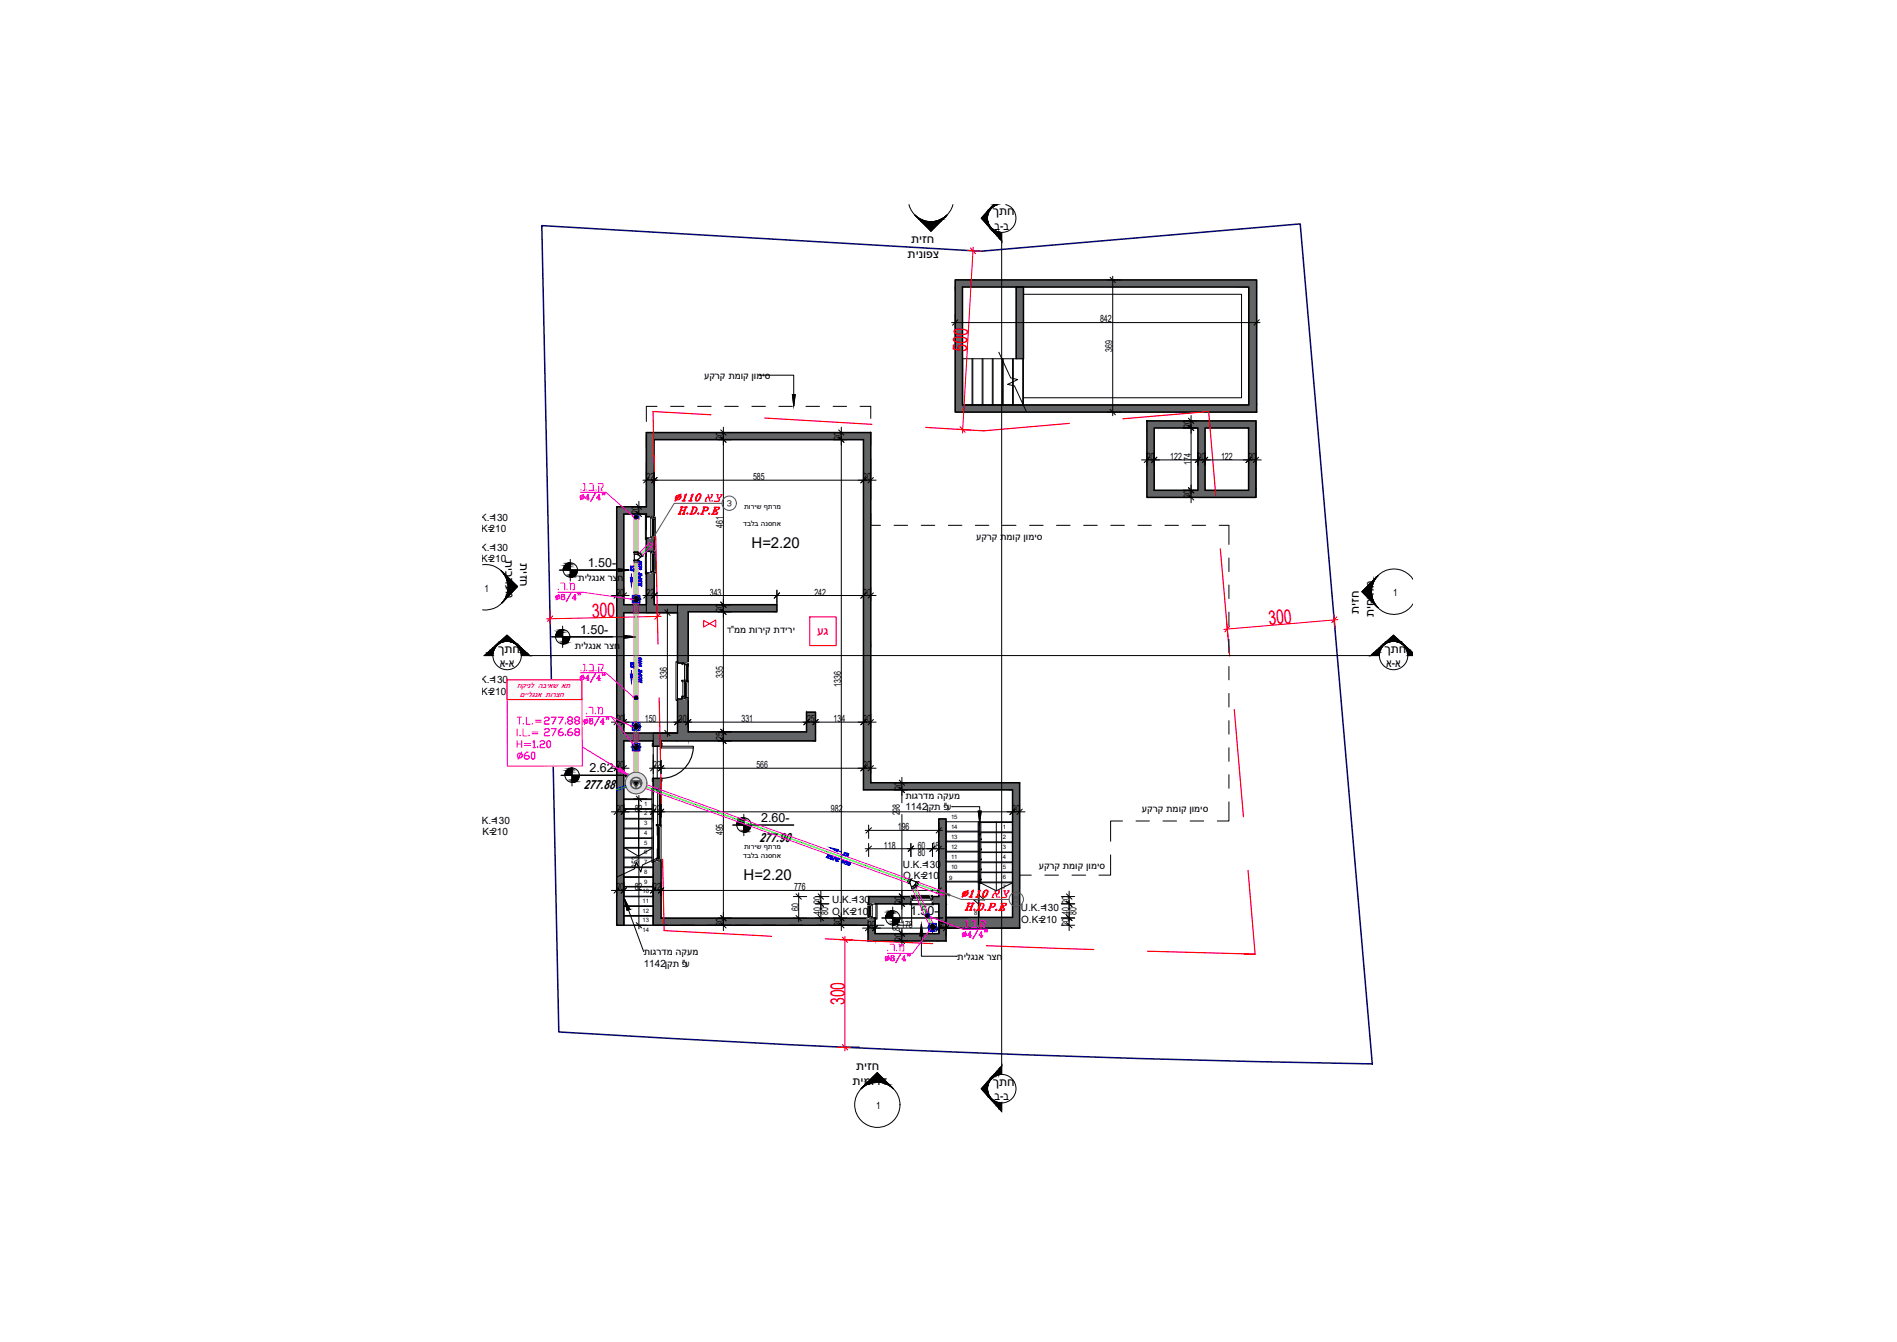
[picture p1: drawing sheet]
<svg xmlns="http://www.w3.org/2000/svg" width="420mm" height="297mm" viewBox="0 0 420 297" stroke-linecap="round" stroke-linejoin="round" font-family="sans-serif">
<defs><g id="words">
<g font-size="5.7" fill="#545454">
<text x="154.9" y="112.2">m/t</text>
<text x="218.4" y="200">m/t</text>
</g>
<text font-size="4.9" fill="#f0f" x="113.2" y="166.9">H=</text>
<g font-size="4.4" fill="#f00">
<text x="214.2" y="77.9" transform="rotate(-87 214.2 77.9)">500</text>
<text x="148.9" y="115">H.D.P.E</text>
<text x="131.1" y="136.7" transform="rotate(-1 131.1 136.7)">300</text>
<text x="281.1" y="138.4" transform="rotate(-5 281.1 138.4)">300</text>
<text x="187.1" y="222.5" transform="rotate(-90 187.1 222.5)">300</text>
</g>
<text font-size="4.4" fill="#f0f" x="119.2" y="164">276.68</text>
<g font-size="3.3">
<text x="166.5" y="121.4">H=2.20</text>
<text x="164.7" y="194.8">H=2.20</text>
</g>
<g font-size="2.9">
<text x="129.2" y="174.6">277.88</text>
<text x="168.1" y="186.4">277.90</text>
</g>
<g font-size="2.8">
<text x="219.9" y="47.7">חשנ</text>
<text x="201.8" y="53.7">שוינ</text>
<text x="220.3" y="50.8">ל-ל</text>
<text x="201" y="57">שוחייצ</text>
<text x="111.9" y="124" transform="rotate(89 111.9 124)">שולרקף</text>
<text x="115.2" y="124.7" transform="rotate(89 115.2 124.7)">שוינ</text>
<text x="130.2" y="125.5">1.50-</text>
<text x="301" y="135.9" transform="rotate(-90 301 135.9)">שוינ</text>
<text x="304.3" y="136.6" transform="rotate(-90 304.3 136.6)">שונריף</text>
<text x="128.5" y="140.3">1.50-</text>
<text x="110.3" y="144.5">חשנ</text>
<text x="110.7" y="147.6">ה-ה</text>
<text x="306.6" y="144.5">חשנ</text>
<text x="307" y="147.6">ה-ה</text>
<text x="130.5" y="170.9">2.62-</text>
<text x="168.6" y="181.9">2.60-</text>
<text x="201.6" y="202.5">1.50-</text>
<text x="189.6" y="236.8">שוינ</text>
<text x="188.8" y="240.1">שוףירב</text>
<text x="219.9" y="240.4">חשנ</text>
<text x="220.3" y="243.5">ל-ל</text>
</g>
<text font-size="2.8" fill="#f00" x="181" y="140.7">קל</text>
<g font-size="2.2">
<text x="243.7" y="71.4">842</text>
<text x="246.4" y="77.9" transform="rotate(-90 246.4 77.9)">369</text>
<text x="155.9" y="83.8">קתרת שףית סיףוס</text>
<text x="263.8" y="94.8" transform="rotate(-90 263.8 94.8)">20</text>
<text x="160.2" y="97.4" transform="rotate(-90 160.2 97.4)">20</text>
<text x="186.3" y="97.4" transform="rotate(-90 186.3 97.4)">20</text>
<text x="254" y="101.8">20</text>
<text x="259.2" y="101.8">122</text>
<text x="265.2" y="101.8">20</text>
<text x="270.5" y="101.8">122</text>
<text x="276.5" y="101.8">20</text>
<text x="143.2" y="106.3">22</text>
<text x="166.8" y="106.2">585</text>
<text x="191.2" y="106.2">20</text>
<text x="263.8" y="102.9" transform="rotate(-90 263.8 102.9)">174</text>
<text x="141.5" y="113.8" transform="rotate(-90 141.5 113.8)">20</text>
<text x="263.8" y="110.2" transform="rotate(-90 263.8 110.2)">20</text>
<text x="106.3" y="115.3">K.=130</text>
<text x="106.5" y="117.8">K=210</text>
<text x="160.2" y="116.9" transform="rotate(-90 160.2 116.9)">461</text>
<text x="216.2" y="119.5">קתרת שףית סיףוס</text>
<text x="106.3" y="121.9">K.=130</text>
<text x="106.5" y="124.4">K=210</text>
<text x="107.3" y="130.9">1</text>
<text x="128.1" y="128.5">שובלחה רצ</text>
<text x="136.5" y="131.8">20</text>
<text x="136.8" y="128.5">נ</text>
<text x="143.2" y="131.8">22</text>
<text x="157.2" y="131.8">343</text>
<text x="180.4" y="131.8">242</text>
<text x="191.2" y="131.8">20</text>
<text x="308.6" y="131.9">1</text>
<text x="160.2" y="135.5" transform="rotate(-90 160.2 135.5)">20</text>
<text x="127.3" y="143.6">שובלחה רצנ</text>
<text x="161" y="140.2">ב&quot;ףף שירות שבורו</text>
<text x="106.3" y="151.3">K.=130</text>
<text x="106.5" y="153.8">K=210</text>
<text x="147.8" y="150.2" transform="rotate(-90 147.8 150.2)">336</text>
<text x="160.2" y="150" transform="rotate(-90 160.2 150)">335</text>
<text x="186.3" y="152" transform="rotate(-90 186.3 152)">1336</text>
<text x="136.5" y="159.8">20</text>
<text x="142.8" y="159.8">150</text>
<text x="150.4" y="159.8">30</text>
<text x="164.2" y="159.8">331</text>
<text x="178.8" y="159.8">25</text>
<text x="184.6" y="159.8">134</text>
<text x="191.2" y="159.8">20</text>
<text x="160.2" y="163.9" transform="rotate(-90 160.2 163.9)">25</text>
<text x="136.5" y="170">20</text>
<text x="144.7" y="170">22</text>
<text x="167.5" y="170">566</text>
<text x="191.2" y="170">20</text>
<text x="136.5" y="179.6">20</text>
<text x="140.6" y="179.6">82</text>
<text x="144.7" y="179.7">22</text>
<text x="184.1" y="179.6">982</text>
<text x="199.7" y="174.9" transform="rotate(-90 199.7 174.9)">20</text>
<text x="200.5" y="176.8">שילרבף אתקף</text>
<text x="200.5" y="179.4">1142סתש י</text>
<text x="209.2" y="179.4">&quot;ק</text>
<text x="224.2" y="179.6">20</text>
<text x="252.9" y="179.7">קתרת שףית סיףוס</text>
<text x="106.3" y="184.8">.K=210</text>
<text x="106.7" y="182.3">K.=130</text>
<text x="160.2" y="184.9" transform="rotate(-90 160.2 184.9)">495</text>
<text x="198.9" y="183.8">196</text>
<text x="199.3" y="180.5" transform="rotate(-90 199.3 180.5)">298</text>
<text x="195.8" y="187.8">118</text>
<text x="203.3" y="187.8">60</text>
<text x="203.3" y="189.4">80</text>
<text x="206.4" y="187.8">18</text>
<text x="136.5" y="197.1">20</text>
<text x="140.6" y="197.1">82</text>
<text x="141.5" y="192.1" transform="rotate(-90 141.5 192.1)">353</text>
<text x="144.7" y="197.1">22</text>
<text x="175.9" y="197.1">776</text>
<text x="200" y="192.1">U.K.=130</text>
<text x="200.1" y="194.5">O.K=210</text>
<text x="230.1" y="192.4">קתרת שףית סיףוס</text>
<text x="176.9" y="201.7" transform="rotate(-90 176.9 201.7)">60</text>
<text x="181.8" y="202.5" transform="rotate(-90 181.8 202.5)">40</text>
<text x="181.8" y="200.1" transform="rotate(-90 181.8 200.1)">20</text>
<text x="183.4" y="202.5" transform="rotate(-90 183.4 202.5)">80</text>
<text x="184.3" y="200">U.</text>
<text x="184.3" y="202.4">O.</text>
<text x="186.5" y="200">K.=130</text>
<text x="186.7" y="202.4">K=210</text>
<text x="199.7" y="200.1" transform="rotate(-90 199.7 200.1)">20</text>
<text x="226.1" y="201.7">U.K.=130</text>
<text x="236.8" y="202.5" transform="rotate(-90 236.8 202.5)">40</text>
<text x="236.8" y="200.1" transform="rotate(-90 236.8 200.1)">20</text>
<text x="238.4" y="202.5" transform="rotate(-90 238.4 202.5)">80</text>
<text x="160.2" y="204.9" transform="rotate(-90 160.2 204.9)">20</text>
<text x="186.3" y="204.9" transform="rotate(-90 186.3 204.9)">20</text>
<text x="192.2" y="205.4">20</text>
<text x="199.3" y="206" transform="rotate(-90 199.3 206)">84</text>
<text x="199.6" y="205.4">178</text>
<text x="199.7" y="208.3" transform="rotate(-90 199.7 208.3)">20</text>
<text x="207.9" y="205.4">20</text>
<text x="226.2" y="204.2">O.K=210</text>
<text x="236.8" y="204.9" transform="rotate(-90 236.8 204.9)">20</text>
<text x="142.6" y="211.4">שילרבף אתקף</text>
<text x="142.6" y="214">1142סתש י</text>
<text x="151.2" y="214">&quot;ק</text>
<text x="212" y="212.4">שובלחה רצנ</text>
<text x="194.1" y="245.5">1</text>
</g>
<g font-size="1.8" fill="#f00">
<text x="114.5" y="152.3">ייתוחב אלוהת הש</text>
<text x="115.1" y="154.2">אוובלחה שירצנ</text>
</g>
<g font-size="1.7">
<text x="164.8" y="112.7">שירות משרף</text>
<text x="164.6" y="116.4">בלבל אחסנה</text>
<text x="164.6" y="189.9">בלבל אחסנה</text>
<text x="164.8" y="187.9">שירות משרף</text>
</g>
<g font-size="1.3">
<text x="142.7" y="178.4">1</text>
<text x="142.7" y="184.8">4</text>
<text x="142.7" y="182.7">3</text>
<text x="142.7" y="180.5">2</text>
<text x="210.6" y="181.3">15</text>
<text x="210.6" y="183.5">14</text>
<text x="210.6" y="185.7">13</text>
<text x="222.1" y="185.7">2</text>
<text x="222.1" y="183.5">1</text>
<text x="142.7" y="191.3">7</text>
<text x="142.7" y="189.1">6</text>
<text x="142.7" y="187">5</text>
<text x="210.6" y="187.9">12</text>
<text x="210.6" y="190.1">11</text>
<text x="222.1" y="190.1">4</text>
<text x="222.1" y="187.9">3</text>
<text x="142.3" y="197.7">10</text>
<text x="142.7" y="195.6">9</text>
<text x="142.7" y="193.4">8</text>
<text x="210.3" y="194.9">9</text>
<text x="210.6" y="192.3">10</text>
<text x="222.1" y="196.8">7</text>
<text x="222.1" y="194.6">6</text>
<text x="222.1" y="192.3">5</text>
<text x="142.3" y="202">12</text>
<text x="142.3" y="199.9">11</text>
<text x="215.8" y="202.4">8</text>
<text x="142.3" y="206.3">14</text>
<text x="142.3" y="204.2">13</text>
</g>
</g></defs>
<!-- layer: A-WALL-PATT -->
<g fill="#636466" stroke="#636466" stroke-width=".22">
<path d="M150.1 133.8l2.3 13v-13zM150.1 133.8l2.3 13h-2.3z"/>
<path d="M150.1 154.7l2.3 9.3v-9.3zM150.1 154.7l2.3 9.3h-2.3z"/>
<path d="M152.4 162l28.2 2v-2zM152.4 162l28.2 2h-28.2z"/>
<path d="M209.5 203.1l14.8 2.3v-2.3zM209.5 203.1l14.8 2.3h-14.8z"/>
<path d="M152.4 133.8l19.7 1.6v-1.6zM152.4 133.8l19.7 1.6h-19.7z"/>
<path d="M178.6 157.6l2 4.4v-4.4zM178.6 157.6l2 4.4h-2z"/>
<path d="M138.2 162.2l11.9 1.8v-1.8zM138.2 162.2l11.9 1.8h-11.9z"/>
<path d="M144.7 164l1.7 1.2v-1.2zM144.7 164l1.7 1.2h-1.7z"/>
<path d="M144.7 172.3l1.7 2.4v-2.4zM144.7 172.3l1.7 2.4h-1.7z"/>
<path d="M144.7 190.6l1.7 14.2v-14.2zM144.7 190.6l1.7 14.2h-1.7z"/>
<path d="M146.4 203.2l45.9 1.6v-1.6zM146.4 203.2l45.9 1.6h-45.9z"/>
<path d="M192.4 198.4l1.6 1.7v-1.7zM192.4 198.4l1.6 1.7h-1.6z"/>
<path d="M206.5 198.4l3 1.7v-1.7zM206.5 198.4l3 1.7h-3z"/>
<path d="M194 198.4l7.7 1.7v-1.7zM194 198.4l7.7 1.7h-7.7z"/>
<path d="M207.9 200.1l1.6 5.2v-5.2zM207.9 200.1l1.6 5.2h-1.6z"/>
<path d="M224.3 173.3l1.5 32.1v-32.1zM224.3 173.3l1.5 32.1h-1.5z"/>
<path d="M191.2 173.3l33.1 1.5v-1.5zM191.2 173.3l33.1 1.5h-33.1z"/>
<path d="M191.2 95.7l1.7 47.5v-47.5zM191.2 95.7l1.7 47.5h-1.7z"/>
<path d="M191.2 143.2l1.7 30.1v-30.1zM191.2 143.2l1.7 30.1h-1.7z"/>
<path d="M143.2 95.7l48 1.6v-1.6zM143.2 95.7l48 1.6h-48z"/>
<path d="M143.2 97.3l1.7 17.1v-17.1zM143.2 97.3l1.7 17.1h-1.7z"/>
<path d="M143.2 119.1l1.7 2.9v-2.9zM143.2 119.1l1.7 2.9h-1.7z"/>
<path d="M143.2 126.8l1.7 8.8v-8.8zM143.2 126.8l1.7 8.8h-1.7z"/>
<path d="M144.9 133.8l5.2 1.8v-1.8zM144.9 133.8l5.2 1.8h-5.2z"/>
<path d="M138.2 133.8l5 1.8v-1.8zM138.2 133.8l5 1.8h-5z"/>
<path d="M207.9 181.3l1.6 17.1v-17.1zM207.9 181.3l1.6 17.1h-1.6z"/>
<path d="M192.3 203.2l1.5 5.1v-5.1zM192.3 203.2l1.5 5.1h-1.5z"/>
<path d="M193.8 206.7l14.2 1.6v-1.6zM193.8 206.7l14.2 1.6h-14.2z"/>
<path d="M208 204.2l1.5 2.5v-2.5zM208 204.2l1.5 2.5h-1.5z"/>
<path d="M208 206.7l1.5 1.6v-1.6zM208 206.7l1.5 1.6h-1.5z"/>
<path d="M136.6 112.2l1.6 92.6v-92.6zM136.6 112.2l1.6 92.6h-1.6z"/>
<path d="M138.2 112.2l5 1.6v-1.6zM138.2 112.2l5 1.6h-5z"/>
<path d="M254 93.2l24.2 1.5v-1.5zM254 93.2l24.2 1.5h-24.2z"/>
<path d="M276.5 94.7l1.7 13.8v-13.8zM276.5 94.7l1.7 13.8h-1.7z"/>
<path d="M265.3 94.7l1.6 13.8v-13.8zM265.3 94.7l1.6 13.8h-1.6z"/>
<path d="M254 94.7l1.6 13.8v-13.8zM254 94.7l1.6 13.8h-1.6z"/>
<path d="M254 108.5l24.2 1.6v-1.6zM254 108.5l24.2 1.6h-24.2z"/>
<path d="M225.1 63.5l1.6 15.9v-15.9zM225.1 63.5l1.6 15.9h-1.6z"/>
<path d="M211.6 62l66.7 1.5v-1.5zM211.6 62l66.7 1.5h-66.7z"/>
<path d="M276.6 63.5l1.7 26.1v-26.1zM276.6 63.5l1.7 26.1h-1.7z"/>
<path d="M211.6 63.5l1.6 26.1v-26.1zM211.6 63.5l1.6 26.1h-1.6z"/>
<path d="M226.7 89.6h51.6zM226.7 89.6h51.6z"/>
<path d="M211.6 89.6h15.1zM211.6 89.6h15.1z"/>
<path d="M211.6 89.6l66.7 1.6v-1.6zM211.6 89.6l66.7 1.6h-66.7z"/>
</g>
<!-- layer: A-WALL -->
<path d="M226.7 65.1h48.3v22.9h-48.3M226.5 89.3v.3M278.2 93.2v16.9" fill="none" stroke="#000" stroke-width=".22"/>
<path d="M211.6 62h66.7v29.2h-66.7zM225.1 79.4v-15.9h1.6v15.9M143.2 95.7h49.7v77.6h32.9v32.1h-16.3v2.9h-17.2v-3.5h-47.6v-14.2h1.7v12.6h47.6h-.2v3.5h14.2v-2.5h1.5v-1.1h14.8v-28.3h-33.1v-77.5h-46.3v17.1h-1.7v-.6h-5v20h5v-7h1.7v7h27.2v1.6h-19.7v11.4h-2.3v-11.2h-11.9v26.6h11.9v-7.5h2.3v7.3h26.2v-4.4h2v6.4h-34.2v1.2h-1.7v-1.2h-6.5v40.8h-1.6v-92.6h6.6zM226.6 89.6h-13.4v-26.1h63.4v26.1h-49.9M254 93.2h24.2v16.9h-24.2zM255.6 94.7h9.7v13.8h-9.7zM266.9 94.7h9.6v13.8h-9.6zM143.2 119.1h1.7v2.9h-1.7zM144.7 172.3h1.7v2.4h-1.7zM192.4 198.4h9.3v1.7h-9.3zM207.9 181.3h1.6v24h-1.6v-5.2h-1.4v-1.7h1.4z" fill="none" stroke="#000" stroke-width=".34"/>
<!-- layer: S-STRS-MBND -->
<g fill="none" stroke="#000" stroke-width=".22">
<path d="M215.3 79.4v10.2M215.5 79.4v10.2M217.5 79.4v10.2M217.7 79.4v10.2M219.8 79.4v10.2M219.9 79.4v10.2M221.2 78l2.6 5.6 1.6 .4-2.2 1.1 1.5 .3 2.6 5.7M221.9 79.4h-8.7v10.2h13.5M222 79.7v9.9M222.2 80v9.6M224.3 83.7v.8M224.3 85.3v4.3"/>
<path d="M224.4 83.8v.7M224.4 85.4v4.2M226.5 89.3v.3M138.2 193.4v11.4h6.5v-11.4M138.2 198.5h6.5M138.2 196.3h6.5M138.2 194.2h6.5M138.2 198.4h6.5M138.2 196.2h6.5M138.2 194h6.5M140.6 192.1h.9M140.6 191.9h.8"/>
<path d="M142.2 192.1h2.5M142.2 191.9h2.5M146.1 189.7l-3.8 1.8-.4 1.5-1-2.2-.4 1.5-3.8 1.8M209.5 190v-8.1h7.3l.1 13.3h-7.4M209.5 195v8.1h4.7M209.5 184h7.3M209.5 186.2h7.3M209.5 188.4h7.3M209.5 190.6h7.3M209.5 192.9h7.3M209.5 195.1h7.3M209.5 184.1h7.3"/>
<path d="M209.5 186.3h7.3M209.5 188.6h7.3M209.5 190.8h7.3M209.5 193h7.3M217.1 193.7l-.2 4.5 1.2 1-2.5-.1 1.2 1.1-.1 4.5M138.2 202.8h6.5M138.2 200.6h6.5M138.2 202.6h6.5M138.2 200.5h6.5M216.7 200.1v3"/>
</g>
<!-- layer: S-STRS -->
<g fill="none" stroke="#000" stroke-width=".22">
<path d="M221.9 79.4h4.8v10.2M222 79.4v.3M222.2 79.4v.6M224.3 79.4v4.3M224.4 79.4v4.4M226.5 79.4v9.9M224.3 84.5v.8M224.4 84.5v.9M138.2 176.8h6.2M138.2 179.1h6.2M138.2 177h6.2M138.2 179h6.2"/>
<path d="M138.2 192.1h2.4M138.2 189.9h6.2M138.2 187.7h6.2M138.2 185.6h6.2M138.2 183.5h6.2M138.2 181.3h6.2M138.2 191.9h2.4M138.2 189.7h6.2M138.2 187.6h6.2M138.2 185.4h6.2M138.2 183.3h6.2M138.2 181.1h6.2"/>
<path d="M141.4 191.9h.8M141.5 192.1h.7M216.9 199.2v3.9M217.2 181.9h7.1M217.2 193.2h7.1M217.2 191h7.1M217.2 188.7h7.1M217.2 186.5h7.1M217.2 184.3h7.1M217.2 182.1h7.1M217.2 193h7.1M217.2 190.8h7.1"/>
<path d="M217.2 188.6h7.1M217.2 186.3h7.1M217.2 184.1h7.1"/>
</g>
<!-- layer: A-WALL -->
<circle cx="150.1" cy="133.8" r=".17" fill="#000"/>
<!-- layer: A-GLAZ -->
<g fill="none" stroke="#000" stroke-width=".22">
<path d="M143.2 114.1h-.3v5.3h.3M143.2 114.4v4.7M144.1 118.8h.8v.3h-.8zM144.1 114.4h.8v.3h-.8zM144.1 114.7v4.1M144.5 114.7h.4v.3h-.4zM144.5 118.5h.4v.3h-.4zM144.5 115v3.5M144.7 115l.1 3.5zM144.9 114.4h.2v4.7h-.2M144.9 115v3.5M143.2 121.8h-.3v5.2h.3"/>
<path d="M143.2 122v4.8M144.1 126.5h.8v.3h-.8zM144.1 122h.8v.4h-.8zM144.1 122.4v4.1M144.5 122.4h.4v.3h-.4zM144.5 126.2h.4v.3h-.4zM144.5 122.7v3.5M144.7 122.7l.1 3.5zM144.9 122h.2v4.8h-.2M144.9 122.7v3.5M150.1 146.5h-.4v8.5h.4M150.1 146.8v7.9"/>
<path d="M151 154.1h.4v.3h-.4zM151 150.6h1.4v.3h-1.4zM151 146.8h1.4v.6h-.4v-.3h.4h-1.4zM151 154.4h1.4v.3h-1.4zM151.2 150.9v3.2M151.6 150.6h.4v.3h-.4zM151.6 150.9v3.5h.4v-.3h-.4M151.6 154.4h.8v.3h-.8zM151.6 146.8h.8v.3h-.8zM151.6 147.1v3.5M151.8 150.9l.1 3.2zM151.8 150.9v3.2"/>
<path d="M151.9 150.9v3.2M152 147.1h.4v.3h-.4zM152 150.6h.4v.3h-.4zM152 147.4v3.2M152 150.9v3.2M152.2 147.4l.1 3.2zM152.2 147.4v3.2M152.3 147.4v3.2M152.4 147.4h-.4v-.3h.4v3.5M152.4 150.9v3.5M144.7 174.4h-.3v16.5h.3M144.7 174.7v15.9"/>
<path d="M145.4 174.8h1v.6h-.4v-.3h.4h-1zM145.7 174.7h.7v.4h-.7zM145.7 175.1v7.4M146 175.1h.4v.3h-.4zM146 175.4v7.1M146.2 175.4l.1 7.1zM146.2 175.4v7.1M146.3 175.4v7.1M146.4 175.4h-.4v-.3h.4v7.4M145.4 190h.3v.3h-.3zM145.4 182.5h1v.3h-1zM145.4 190.3h1v.3h-1z"/>
<path d="M145.6 182.8v2.1M145.6 187.9v2.1M145.7 182.5h.3v.3h-.3zM145.7 182.8v7.5h.3v-.3h-.3M145.7 190.3h.7v.3h-.7zM145.8 182.8l.1 7.2zM145.8 182.8v7.2M146 182.5h.4v.3h-.4zM146 182.8v7.2M146.4 182.8v7.5M201.7 198.4v-.2h4.8v.2M201.7 198.4h.4v.8h-.4z"/>
<path d="M202.1 199.2h4.1M202.4 198.4v.4h-.3v-.4h3.8M202.4 198.6l3.5 .1zM202.4 198.8h3.5M205.9 198.4h.3v.4h-.3zM206.2 198.4h.3v.8h-.3zM192.4 200.1h-.2v3.1h.2M192.4 202.6h.4v.3h-.4zM192.4 200.3h.4v.4h-.4zM192.4 200.1h.8v.2h-.8zM192.4 202.9h.8v.3h-.8zM192.4 200.7v1.9"/>
<path d="M192.6 200.7v1.9zM192.8 200.7v1.9M193.2 200.3v2.6M194 200.1v3.1M194.3 200.1v3.3h-.5M201.5 200.1v.2h5.2v-.2M201.7 200.1h4.8"/>
</g>
<g fill="#fff" stroke="#fff" stroke-width=".22">
<path d="M145.7 182.5v.3l.3-.3zM145.7 182.8l.3-.3v.3z"/>
<path d="M145.7 190v.3l.3-.3zM145.7 190.3l.3-.3v.3z"/>
<path d="M146 175.1v.3l.4-.3zM146 175.4l.4-.3v.3z"/>
<path d="M146 182.5v.3l.4-.3zM146 182.8l.4-.3v.3z"/>
<path d="M145.7 174.7v.4l.7-.4zM145.7 175.1l.7-.4v.4z"/>
<path d="M145.7 190.3v.3l.7-.3zM145.7 190.6l.7-.3v.3z"/>
<path d="M202.1 198.4v.4h.3zM202.1 198.4h.3v.4z"/>
<path d="M205.9 198.4v.4h.3zM205.9 198.4h.3v.4z"/>
<path d="M201.7 198.4v.8h.4zM201.7 198.4h.4v.8z"/>
<path d="M206.2 198.4v.8h.3zM206.2 198.4h.3v.8z"/>
<path d="M144.5 122.4v.3l.4-.3zM144.5 122.7l.4-.3v.3z"/>
<path d="M144.5 126.2v.3l.4-.3zM144.5 126.5l.4-.3v.3z"/>
<path d="M144.1 122v.4l.8-.4zM144.1 122.4l.8-.4v.4z"/>
<path d="M144.1 126.5v.3l.8-.3zM144.1 126.8l.8-.3v.3z"/>
<path d="M144.5 114.7v.3l.4-.3zM144.5 115l.4-.3v.3z"/>
<path d="M144.5 118.5v.3l.4-.3zM144.5 118.8l.4-.3v.3z"/>
<path d="M144.1 114.4v.3l.8-.3zM144.1 114.7l.8-.3v.3z"/>
<path d="M144.1 118.8v.3l.8-.3zM144.1 119.1l.8-.3v.3z"/>
<path d="M192.4 202.9h.4v-.3zM192.4 202.6h.4l-.4 .3z"/>
<path d="M192.4 200.7h.4v-.4zM192.4 200.3h.4l-.4 .4z"/>
<path d="M192.4 203.2h.8v-.3zM192.4 202.9h.8l-.8 .3z"/>
<path d="M192.4 200.3h.8v-.2zM192.4 200.1h.8l-.8 .2z"/>
<path d="M151.6 150.6v.3l.4-.3zM151.6 150.9l.4-.3v.3z"/>
<path d="M151.6 154.1v.3l.4-.3zM151.6 154.4l.4-.3v.3z"/>
<path d="M152 147.1v.3l.4-.3zM152 147.4l.4-.3v.3z"/>
<path d="M152 150.6v.3l.4-.3zM152 150.9l.4-.3v.3z"/>
<path d="M151.6 146.8v.3l.8-.3zM151.6 147.1l.8-.3v.3z"/>
<path d="M151.6 154.4v.3l.8-.3zM151.6 154.7l.8-.3v.3z"/>
</g>
<g fill="none" stroke="#008040" stroke-width=".22">
<path d="M144.9 114.4l-.4 .4M144.9 118.8l-.3 .3M144.4 126.5l-.3 .2M144.4 122l-.3 .3M144.7 126.2l-.2 .2M144.9 122.4l-.3 .3M151.7 146.8h-.1M152 150.9h.1M152.1 154.4l-.3 .3M152.3 150.6l-.3 .3M152.4 146.9l-.4 .4M146 174.7l-.3 .4"/>
<path d="M146.4 175.2l-.2 .2M145.9 190l-.2 .2M146.2 182.5l-.3 .3M146.4 190.3l-.3 .3M202.3 198.4l-.6 .6M205.9 198.4h.1M206.5 198.7l-.3 .3M192.4 200.3h.1M192.7 200.1l-.3 .2M192.8 202.6l-.4 .4M193.2 203.1l-.1 .1"/>
</g>
<!-- layer: A-FLOR -->
<path d="M144.7 165.2v7.1M145.6 165.2v7.1M138.2 204.8h6.5M207.9 205.3v1.4" fill="none" stroke="#000" stroke-width=".22"/>
<!-- layer: S-STRS-ANNO -->
<path d="M141.4 176.8v12.7l-3.2-1.9M144.4 187.8l-3 1.7" fill="none" stroke="#000" stroke-width=".22"/>
<!-- layer: A-FLOR-HRAL -->
<path d="M216.9 184.5h.3v.3h-.3zM216.9 184.5v-2.6h.3v2.6M216.9 184.8v10.4h.1M217.1 195l-.1-13.1h-.4v13.5h.5M217.2 185.7h.2l-.2 .2M217.2 187.9h.2l-.2 .2M217.2 190.1h.2l-.2 .2M217.2 192.3h.2l-.2 .3M217.2 184.8v10.4" fill="none" stroke="#000" stroke-width=".22"/>
<!-- layer: A-DOOR -->
<path d="M153.6 165.6a7.1 7.1 0 0 1-7.2 6.7" fill="none" stroke="#000" stroke-width=".25"/>
<path d="M146.4 165.2h7.2v.4h-7.2z" fill="none" stroke="#000" stroke-width=".22"/>
<!-- layer: A-DOOR-FRAM -->
<path d="M144.7 172.3h-.2v.6h.2M144.7 164.6h-.2v.6h.2M146.4 164.6h.2v.6h-.2M146.4 172.3h.2v.6h-.2" fill="none" stroke="#000" stroke-width=".22"/>
<!-- layer: A-DETL -->
<path d="M120 49.9l97.2 5.7 70.8-6 15.9 185.9-25.7-.5-51.5-1.5-51.5-2.2-51.4-2.9zM186.7 231.8h3.6" fill="none" stroke="#000080" stroke-width=".34"/>
<g fill="none" stroke="#f00" stroke-width=".25">
<path d="M157.5 91.8l-12.9-.7 .4 15.7M169.4 92.5l23.7 1.4M236.8 93.7l-19 1.7-12.8-.8M248.7 92.7l19-1.6 1.6 18.5M145.2 118.8l.5 23.8M270.3 121.5l2.1 23.7M146 154.5l.5 23.8M273.4 157l2 23.8M146.8 190.2l.3 15.8 23.8 1.2M276.4 192.6l1.6 18.6M182.8 207.8l23.8 1.1M187.3 208h1.2"/>
<path d="M218.5 209.3l23.8 .9M254.2 210.6l23.8 .6M275.5 211.2h2.5"/>
</g>
<g fill="none" stroke="#000" stroke-width=".22">
<path d="M143.2 96.3v3M145.5 89.9h-2.3v3.4M148.5 89.9h3M154.5 89.9h3M160.5 89.9h3M166.5 89.9h3M172.5 89.9h3M178.5 89.9h3M184.5 89.9h3M190.5 89.9h2.4v2.7M192.9 95.6v3M143.2 102.3v3"/>
<path d="M143.2 108.3v3M143.2 114.3v3M192.9 101.6v3M192.9 107.6v3M192.9 113.6v2.7h2.1M198 116.3h3M204 116.3h3M210 116.3h3M216 116.3h3M222 116.3h3M228 116.3h3M234 116.3h3"/>
<path d="M240 116.3h3M246 116.3h3M252 116.3h3M258 116.3h3M264 116.3h3M270 116.3h2.2v4.2M143.2 132.3v3.3h1.9M143.2 120.3v3M143.2 126.3v3M148.1 135.6h2M150.1 133.8v3.7M272.2 123.5v3"/>
<path d="M272.2 129.5v3M272.2 135.5v3M150.1 158.5v3.7h-5.4v1.8M150.1 140.5v3M150.1 146.5v3M150.1 152.6v2.9M272.2 141.5v3M272.2 147.5v3M272.2 153.5v3M272.2 159.5v3M144.7 167v3M144.7 173v3"/>
<path d="M144.7 179v3M272.2 177.5v4.2h-2.6M272.2 165.5v3M272.2 171.5v3M144.7 185v3M144.7 191v3M144.7 197v3M220.7 181.9v15.3M225.8 199.7v3M228.4 193.7h-2.6v3M231.4 193.7h3M237.4 193.7h3"/>
<path d="M246 189.2v4.5h-2.6M248.6 181.7h-2.6v4.5M251.6 181.7h3M257.6 181.7h3M263.6 181.7h3M144.7 203v1.8h3.1M150.8 204.8h3M156.8 204.8h3M162.8 204.8h3M168.8 204.8h3M174.8 204.8h3M180.8 204.8h3"/>
<path d="M186.8 204.8h3M192.8 204.8h3M203.4 200.1h-1.5v4.7h-3.1M206.4 200.1h1.5v5.3h4.5M215.4 205.4h3M221.4 205.4h4.4"/>
</g>
<path d="M155.9 137.4v1.4l2.6-1.6v1.6z" fill="none" stroke="#f00" stroke-width=".22"/>
<!-- layer: A-ANNO-DIMS -->
<g fill="none" stroke="#f00" stroke-width=".22">
<path d="M214.3 55.4l3 .2M215 54.9l1.1 1.3M215.5 54.7l-2.3 41.2M212 95l3 .2M212.6 94.4l1.2 1.3M121.8 135.2l.1 2.9M122.4 136.3l-1.1 1.2M145.6 134.7v2.9M146.2 135.8l-1.2 1.3M146.4 136.4l-25.3 .6M271.7 138l.3 3M272.4 138.6l-1.1 1.3"/>
<path d="M295.4 136l.3 2.9M296.1 136.6l-1.1 1.2M296.3 137.1l-25.3 2.2M186 208h2.9M186.5 207.4l1.2 1.2M187.1 207.2v25.4M185.4 231.8h2.9M186.5 231.2l1.2 1.2"/>
</g>
<!-- layer: G-ANNO-TEXT -->
<path d="M168.3 83h.1M168.3 83h7.5v6.8M175.5 87.3h.6l-.3 2.5zM210.8 178.5h6.2v3.6M216.6 179.5h.7l-.3 2.6zM138.3 199l1.2 2.3-.6 .2zM138.3 199l4.3 11.6M204.1 204.6l.3 2.6h-.7zM204.1 204.6v7.1h7.9" fill="none" stroke="#000" stroke-width=".22"/>
<g fill="#000" stroke="#000" stroke-width=".22">
<path d="M175.5 87.3h.6l-.3 2.5zM216.6 179.5h.7l-.3 2.6zM204.1 204.6l.3 2.6h-.7z"/>
<path d="M138.3 199l1.2 2.3h-.7zM138.8 201.3l.1 .2 .6-.2z"/>
</g>
<!-- layer: G-ANNO-DIMS -->
<g fill="none" stroke="#000" stroke-width=".22">
<path d="M123.9 126.2h15.4M124.6 138.6v4.7M126.3 123.8v4.8M136.9 125.9l2.4 .3-2.4 .3zM122.1 141h18.6M138.3 140.7l2.4 .3-2.4 .3zM124.2 171.6h16.7M126.7 169.2v4.8M138.5 171.3l2.4 .3-2.4 .3zM162.2 182.6h13.6M164.7 180.2v4.8M195.3 203.2h13.6"/>
<path d="M197.7 200.8v4.8"/>
<circle cx="126.3" cy="126.2" r="1.59"/>
<circle cx="124.6" cy="140.9" r="1.59"/>
<circle cx="126.7" cy="171.6" r="1.59"/>
<circle cx="164.8" cy="182.6" r="1.59"/>
<circle cx="197.7" cy="203.2" r="1.59"/>
</g>
<g fill="#000" stroke="#000" stroke-width=".22">
<path d="M124.3 139.4h.3zM126.3 127.7h.6zM126.1 124.6h.2zM124.6 142.4h.6zM126.7 173.1h.5zM126.4 170h.3zM164.7 184.1h.6zM164.5 181h.2zM197.7 204.7h.6zM197.5 201.6h.2z"/>
<path d="M124.3 139.4l.3 .1zM124.1 139.5h.5z"/>
<path d="M124.1 139.5l.5 .1v-.1zM123.8 139.6l.3-.1 .5 .1z"/>
<path d="M123.8 139.6l.8 .1v-.1zM123.6 139.7l.2-.1 .8 .1z"/>
<path d="M123.6 139.7l1 .2v-.2zM123.6 139.7l1 .2h-1.2z"/>
<path d="M123.4 139.9l1.2 .3v-.3zM123.4 139.9l1.2 .3h-1.3z"/>
<path d="M126.3 127.7h.3zM126.3 127.7h.3z"/>
<path d="M126.1 124.6l.2 .1zM125.8 124.7h.5z"/>
<path d="M125.8 124.7l.5 .1v-.1zM125.5 124.8l.3-.1 .5 .1z"/>
<path d="M125.5 124.8l.8 .2v-.2zM125.3 125l.2-.2 .8 .2z"/>
<path d="M125.3 125l1 .2v-.2zM125.3 125l1 .2h-1.2z"/>
<path d="M125.1 125.2l1.2 .2v-.2zM125.1 125.2l1.2 .2h-1.3z"/>
<path d="M125 125.4l1.3 .3v-.3zM125 125.4l1.3 .3h-1.5z"/>
<path d="M124.8 125.7l1.5 .2v-.2zM124.8 125.7l1.5 .2h-1.6z"/>
<path d="M124.7 125.9l1.6 .3v-.3zM124.7 125.9l1.6 .3h-1.6z"/>
<path d="M126.3 127.6l.6 .1 .2-.1zM126.3 127.6l.6 .1h-.6z"/>
<path d="M126.3 127.4l.8 .2 .2-.2zM126.3 127.4l.8 .2h-.8z"/>
<path d="M126.3 127.2l1 .2 .2-.2zM126.3 127.2l1 .2h-1z"/>
<path d="M126.3 127l1.2 .2 .2-.2zM126.3 127l1.2 .2h-1.2z"/>
<path d="M126.3 126.7l1.4 .3 .1-.3zM126.3 126.7l1.4 .3h-1.4z"/>
<path d="M126.3 126.5l1.5 .2 .1-.2zM126.3 126.5l1.5 .2h-1.5z"/>
<path d="M126.3 126.2l1.6 .3v-.3zM126.3 126.2l1.6 .3h-1.6z"/>
<path d="M136.9 125.9l2.4 .3h-2.4zM136.9 126.2v.3l2.4-.3z"/>
<path d="M123.3 140.2l1.3 .2v-.2zM123.3 140.2l1.3 .2h-1.5z"/>
<path d="M123.1 140.4l1.5 .3v-.3zM123.1 140.4l1.5 .3h-1.6z"/>
<path d="M123 140.7l1.6 .3v-.3zM123 140.7l1.6 .3h-1.6z"/>
<path d="M124.6 142.5h.3zM124.6 142.4l.3 .1z"/>
<path d="M124.6 142.3l.6 .1 .2-.1zM124.6 142.3l.6 .1h-.6z"/>
<path d="M124.6 142.2l.8 .1 .2-.1zM124.6 142.2l.8 .1h-.8z"/>
<path d="M124.6 142l1 .2 .2-.2zM124.6 142l1 .2h-1z"/>
<path d="M124.6 141.8l1.2 .2 .2-.2zM124.6 141.8l1.2 .2h-1.2z"/>
<path d="M124.6 141.5l1.4 .3 .1-.3zM124.6 141.5l1.4 .3h-1.4z"/>
<path d="M124.6 141l1.6 .2v-.2zM124.6 141l1.6 .2h-1.6z"/>
<path d="M124.6 141.2l1.5 .3 .1-.3zM124.6 141.2l1.5 .3h-1.5z"/>
<path d="M138.3 140.7l2.4 .3h-2.4zM138.3 141v.3l2.4-.3z"/>
<path d="M126.7 173.1l.3 .1zM126.7 173.2h.3z"/>
<path d="M126.4 170l.3 .1zM126.2 170.1h.5z"/>
<path d="M126.2 170.1l.5 .2v-.2zM125.9 170.3l.3-.2 .5 .2z"/>
<path d="M125.9 170.3l.8 .1v-.1zM125.7 170.4l.2-.1 .8 .1z"/>
<path d="M125.7 170.4l1 .2v-.2zM125.7 170.4l1 .2h-1.2z"/>
<path d="M125.5 170.6l1.2 .2v-.2zM125.5 170.6l1.2 .2h-1.4z"/>
<path d="M125.3 170.8l1.4 .3v-.3zM125.3 170.8l1.4 .3h-1.5z"/>
<path d="M125.2 171.1l1.5 .3v-.3zM125.2 171.1l1.5 .3h-1.6z"/>
<path d="M125.1 171.4l1.6 .2v-.2zM125.1 171.4l1.6 .2h-1.6z"/>
<path d="M126.7 173h.8zM126.7 173l.5 .1z"/>
<path d="M126.7 172.8l.8 .2 .2-.2zM126.7 172.8l.8 .2h-.8z"/>
<path d="M126.7 172.6l1 .2 .2-.2zM126.7 172.6l1 .2h-1z"/>
<path d="M126.7 172.4l1.2 .2 .2-.2zM126.7 172.4l1.2 .2h-1.2z"/>
<path d="M126.7 172.2l1.4 .2 .1-.2zM126.7 172.2l1.4 .2h-1.4z"/>
<path d="M126.7 171.9l1.5 .3 .1-.3zM126.7 171.9l1.5 .3h-1.5z"/>
<path d="M126.7 171.6l1.6 .3v-.3zM126.7 171.6l1.6 .3h-1.6z"/>
<path d="M138.5 171.3l2.4 .3h-2.4zM138.5 171.6v.3l2.4-.3z"/>
<path d="M164.5 181l.2 .1zM164.2 181.1h.5z"/>
<path d="M164.2 181.1l.5 .1zM163.9 181.2h.8z"/>
<path d="M163.9 181.2l.8 .2v-.2zM163.7 181.4l.2-.2 .8 .2z"/>
<path d="M163.7 181.4l1 .2v-.2zM163.7 181.4l1 .2h-1.2z"/>
<path d="M163.5 181.6l1.2 .2v-.2zM163.5 181.6l1.2 .2h-1.3z"/>
<path d="M163.4 181.8l1.3 .3v-.3zM163.4 181.8l1.3 .3h-1.4z"/>
<path d="M163.3 182.1l1.4 .2v-.2zM163.3 182.1l1.4 .2h-1.5z"/>
<path d="M163.2 182.3l1.5 .3v-.3zM163.2 182.3l1.5 .3h-1.6z"/>
<path d="M164.7 184.2h.3zM164.7 184.1l.3 .1z"/>
<path d="M164.7 184l.6 .1 .2-.1zM164.7 184l.6 .1h-.6z"/>
<path d="M164.7 183.8l.8 .2 .3-.2zM164.7 183.8l.8 .2h-.8z"/>
<path d="M164.7 183.6l1.1 .2 .1-.2zM164.7 183.6l1.1 .2h-1.1z"/>
<path d="M164.7 183.4l1.2 .2 .2-.2zM164.7 183.4l1.2 .2h-1.2z"/>
<path d="M164.7 183.2l1.4 .2 .1-.2zM164.7 183.2l1.4 .2h-1.4z"/>
<path d="M164.7 182.6l1.6 .3v-.3zM164.7 182.6l1.6 .3h-1.6z"/>
<path d="M164.7 182.9l1.5 .3 .1-.3zM164.7 182.9l1.5 .3h-1.5z"/>
<path d="M197.7 204.7h.3zM197.7 204.7h.3z"/>
<path d="M197.5 201.6l.2 .1zM197.2 201.7h.5z"/>
<path d="M197.2 201.7l.5 .1v-.1zM197 201.8l.2-.1 .5 .1z"/>
<path d="M197 201.8l.7 .2v-.2zM196.7 202l.3-.2 .7 .2z"/>
<path d="M196.7 202l1 .2v-.2zM196.7 202l1 .2h-1.2z"/>
<path d="M196.5 202.2l1.2 .2v-.2zM196.5 202.2l1.2 .2h-1.3z"/>
<path d="M196.4 202.4l1.3 .2v-.2zM196.4 202.4l1.3 .2h-1.5z"/>
<path d="M196.2 202.6l1.5 .3v-.3zM196.2 202.6l1.5 .3h-1.5z"/>
<path d="M196.2 202.9l1.5 .3v-.3zM196.2 202.9l1.5 .3h-1.5z"/>
<path d="M197.7 204.5l.6 .2 .2-.2zM197.7 204.5l.6 .2h-.6z"/>
<path d="M197.7 204.4l.8 .1 .2-.1zM197.7 204.4l.8 .1h-.8z"/>
<path d="M197.7 204.2l1 .2 .3-.2zM197.7 204.2l1 .2h-1z"/>
<path d="M197.7 203.9l1.3 .3 .1-.3zM197.7 203.9l1.3 .3h-1.3z"/>
<path d="M197.7 203.7l1.4 .2 .1-.2zM197.7 203.7l1.4 .2h-1.4z"/>
<path d="M197.7 203.4l1.5 .3 .1-.3zM197.7 203.4l1.5 .3h-1.5z"/>
<path d="M197.7 203.2l1.6 .2v-.2zM197.7 203.2l1.6 .2h-1.6z"/>
</g>
<!-- layer: G-ANNO-SYMB -->
<g fill="none" stroke="#000" stroke-width=".22">
<path d="M201.3 45.3a5 5 0 0 0 4.9 3.8 5 5 0 0 0 4.9-3.8M202.6 47.6l3.6 3.6 3.5-3.6M202.6 47.6a5.1 5.1 0 0 0 7.1 0l-3.5 3.6zM220.1 45.3l-2.8 3 4.6 5v-1.8a3.2 3.2 0 0 1-3.2-2.7 3.2 3.2 0 0 1 2.3-3.5 3.2 3.2 0 0 0-1.7 4.8 3.2 3.2 0 0 0 5.1 0 3.2 3.2 0 0 0-1.7-4.8M221.9 53v184.8M106.9 125a5 5 0 0 1 5.7 5 5 5 0 0 1-5.7 5M111 126.3a5 5 0 0 1 .2 7.1M111 126.4l3.6 3.4-3.4 3.7M301.7 131l3.5 3.5-3.5-3.5 3.5-3.6zM305.2 127.4a5 5 0 0 0 0 7.1M313 128.3a5 5 0 0 0-7.5-1.1 5 5 0 0 0 0 7.6 5 5 0 0 0 7.5-1.1M109.1 145.1h-1.8l5-4.5 5 4.5"/>
<path d="M115.5 145.1h190M311.8 145.1h1.2M313 144.5l-4.4-3.9-5 4.5M221.9 236l-4.6 5 4.6 5v-1.8M190.7 241l3.6-3.6 3.6 3.6-3.6-3.6zM190.8 241a5 5 0 0 1 7.1 0"/>
<circle cx="112.3" cy="145.1" r="3.2"/>
<circle cx="308.7" cy="145.1" r="3.2"/>
<circle cx="194.3" cy="244.5" r="5"/>
<circle cx="221.9" cy="241" r="3.2"/>
</g>
<g fill="#000" stroke="#000" stroke-width=".22">
<path d="M202.6 47.6l.7 .6zM204.1 49.1h4.2l-2.1 2.1zM208.3 48.6l.9-.4-.5 .4zM218.7 46.8v3l-1.4-1.5zM219.6 45.7h.5l-.5 .3zM220.3 45.3l.4 .1zM220.7 45.3h.3zM111.7 132.8l-.5 .7zM111.6 126.9l.4 .4v.4zM112.5 127.8l2.1 2-2 2.2zM303.7 128.8v4.3l-2-2.1zM304.2 128.4l.4-.4-.4 .8z"/>
<path d="M304.6 133.8l.6 .7zM110.8 142l1.5-1.4 1.5 1.4zM307.1 142l1.5-1.4 1.5 1.4zM311.7 144.5h1.3l-1.2 .6zM192.2 239.5l2.1-2.1 2.1 2.1zM196.4 240h.4l.5 .4zM191.3 240.4l-.6 .6zM218.7 239.5v3l-1.4-1.5z"/>
<path d="M203.3 48.2l.8 .4h-.4zM203.2 48.2l.5 .4z"/>
<path d="M204.1 48.6l.8 .3h-1zM203.7 48.6l.2 .3 .2-.3z"/>
<path d="M204.1 49.1l.8-.2 .9 .2zM203.9 48.9l.2 .2 .8-.2z"/>
<path d="M206.6 49.1l1.8-.2-.1 .2zM206.6 49.1l1.8-.2z"/>
<path d="M208.3 48.6l.9-.4zM209.1 48.2l.6-.6z"/>
<path d="M207.5 48.9l1.2-.3-.3 .3zM207.5 48.9l1.2-.3h-.4z"/>
<path d="M218.7 48.3l.1 1.6zM218.7 48.3l.1 1.6z"/>
<path d="M218.7 46.8v1.5zM218.7 46.8l.1 .9z"/>
<path d="M218.8 48.9l.1 1.2-.1-.2zM218.8 48.9l.1 1.2z"/>
<path d="M218.8 46.7l.1 .4-.1 .6zM218.9 46.5l-.1 .2 .1 .4z"/>
<path d="M218.9 49.5l.3 .9-.3-.3zM218.9 49.5l.3 .9z"/>
<path d="M218.9 46.5h.3l-.3 .6zM219.2 46.2l-.3 .3h.3z"/>
<path d="M219.2 50.1l.4 .7-.4-.4zM219.2 50.1l.4 .7v-.3z"/>
<path d="M219.2 46.2l.4-.2-.4 .5zM219.6 45.7l-.4 .5 .4-.2z"/>
<path d="M219.6 50.5l.5 .9-.5-.6zM219.6 50.5l.5 .9v-.5z"/>
<path d="M220.1 45.3v.4zM220.1 45.3l-.5 .4h.5z"/>
<path d="M220.1 50.9l.6 1.1-.6-.6zM220.1 50.9l.6 1.1v-.8z"/>
<path d="M220.3 45.3l.4 .1-.6 .3zM220.1 45.3v.4l.2-.4z"/>
<path d="M220.7 51.2l.6 1.4-.6-.6zM220.7 51.2l.6 1.4v-1.2z"/>
<path d="M221.3 51.4l.6 1.9-.6-.7zM221.3 51.4l.6 1.9v-1.8z"/>
<path d="M111.6 126.9l.4 .8zM111 126.4l.6 .6z"/>
<path d="M112.1 132v.4l-.4 .4zM111.7 132.8v.1l.4-.5z"/>
<path d="M112 127.3l.3 .3v1zM112 127.3l.3 1.3z"/>
<path d="M112.4 131.2v1l-.3-.2zM112.1 132v.4l.3-.2z"/>
<path d="M112.3 127.6l.2 .2 .1 1.6zM112.3 127.6v1l.3 .8z"/>
<path d="M112.6 130.3v1.7l-.2-.8zM112.4 131.2v1l.2-.2z"/>
<path d="M303.7 128.8v1.7l.2-1.8zM303.9 128.7l-.2 1.8z"/>
<path d="M303.7 131.4v1.7l.2-.8zM303.9 132.3v.9l-.2-.1z"/>
<path d="M304.2 128.4l-.3 .3v1zM304.2 128.4l-.3 1.3z"/>
<path d="M303.9 132.3v.9l.3-.1zM303.9 133.2l.3-.1v.4z"/>
<path d="M304.6 128l-.4 .8zM304.6 128l.6-.6-.6 .7z"/>
<path d="M304.2 133.1v.4l.4 .3zM304.2 133.5l.4 .5z"/>
<path d="M107.9 144.5l1.2 .6 .1-.6zM107.3 145.1l.6-.6 1.2 .6z"/>
<path d="M108.6 143.9l.6 .6 .2-.6zM107.9 144.5l.7-.6 .6 .6z"/>
<path d="M109.2 143.4l.2 .5 .3-.5zM108.6 143.9l.6-.5 .2 .5z"/>
<path d="M109.8 142.9l-.1 .5 .4-.5zM109.2 143.4l.6-.5-.1 .5z"/>
<path d="M110.2 142.5l-.1 .4 .4-.4zM109.8 142.9l.4-.4-.1 .4z"/>
<path d="M110.5 142.2v.3l.6-.3zM110.2 142.5l.3-.3v.3z"/>
<path d="M110.7 142l.4 .2 .6-.2zM110.5 142.2l.2-.2 .4 .2z"/>
<path d="M110.8 142h1.5zM110.7 142h1z"/>
<path d="M112.3 142h1.6zM112.3 142h1.6z"/>
<path d="M112.9 142l1.2 .2-.2-.2zM112.9 142l1.2 .2z"/>
<path d="M113.5 142.2l.9 .3-.3-.3zM113.5 142.2l.9 .3z"/>
<path d="M114.1 142.5l.7 .4-.4-.4zM114.1 142.5l.7 .4h-.3z"/>
<path d="M114.5 142.9l.9 .5-.6-.5zM114.5 142.9l.9 .5h-.5z"/>
<path d="M114.9 143.4l1.1 .5-.6-.5zM114.9 143.4l1.1 .5h-.8z"/>
<path d="M115.2 143.9l1.5 .6-.7-.6zM115.2 143.9l1.5 .6h-1.3z"/>
<path d="M115.4 144.5l1.9 .6-.6-.6zM115.4 144.5l1.9 .6h-1.8z"/>
<path d="M303.6 145.1l.7-.6h1.2zM303.6 145.1h1.9v-.6z"/>
<path d="M304.3 144.5l.7-.6h.7zM304.3 144.5h1.2l.2-.6z"/>
<path d="M305 143.9l.5-.5h.5zM305 143.9h.7l.3-.5z"/>
<path d="M305.5 143.4l.6-.5h.3zM305.5 143.4h.5l.4-.5z"/>
<path d="M306.1 142.9l.4-.4h.4zM306.1 142.9h.3l.5-.4z"/>
<path d="M306.5 142.5l.4-.3h.5zM306.5 142.5l.9-.3z"/>
<path d="M307 142h1l-1.1 .2zM306.9 142.2l1.1-.2z"/>
<path d="M307 142h1.6zM307 142h1.6z"/>
<path d="M308.6 142h1.5zM309.2 142h1z"/>
<path d="M309.2 142h1l-.4 .2zM309.8 142.2h.6l-.2-.2z"/>
<path d="M309.8 142.2h.6v.3zM310.4 142.2v.3h.3z"/>
<path d="M310.4 142.5h.3l.2 .4zM310.7 142.5l.2 .4h.3z"/>
<path d="M310.9 142.9h.3l.1 .5zM311.2 142.9l.1 .5h.4z"/>
<path d="M311.3 143.4h.4l-.1 .5zM311.7 143.4l-.1 .5h.7z"/>
<path d="M311.6 143.9h.7l-.6 .6zM312.3 143.9l-.6 .6h1.3z"/>
<path d="M311.8 145.1l1.2-.6v.6zM311.8 145.1l1.2-.6z"/>
<path d="M191.7 240l-.3 .4 .7-.4zM191.7 240l-.4 .4z"/>
<path d="M192 239.7l.1 .3 .9-.3zM192 239.7l.1 .3h-.4z"/>
<path d="M192.2 239.5l.8 .2 .8-.2zM192.2 239.5l.8 .2h-1z"/>
<path d="M194.7 239.5l1.8 .2-.1-.2zM194.7 239.5l1.8 .2z"/>
<path d="M196.4 240l.9 .4zM197.2 240.4l.7 .6z"/>
<path d="M195.6 239.7l1.2 .3-.3-.3zM195.6 239.7l1.2 .3z"/>
<path d="M218.7 239.5v1.5zM218.8 239.4l-.1 1.6z"/>
<path d="M218.9 239.2l-.1 .2v1zM218.9 239.2l-.1 1.2z"/>
<path d="M219.2 238.9l-.3 .3v.6zM219.2 238.9l-.3 .9z"/>
<path d="M219.6 238.4l-.4 .5v.3zM219.6 238.4v.3l-.4 .5z"/>
<path d="M220.1 237.9l-.5 .5v.3zM220.1 237.9v.5l-.5 .3z"/>
<path d="M220.7 237.3l-.6 .6v.5zM220.7 237.3v.8l-.6 .3z"/>
<path d="M221.3 236.6l-.6 .7v.8zM221.3 236.6v1.3l-.6 .2z"/>
<path d="M221.9 236l-.6 .6v1.3zM221.9 236v1.8l-.6 .1z"/>
<path d="M218.7 241v1.5zM218.8 241.6v1z"/>
<path d="M218.8 241.6v1l.1-.4zM218.9 242.2v.6l-.1-.2z"/>
<path d="M218.9 242.2v.6l.3-.1zM218.9 242.8l.3-.1v.4z"/>
<path d="M219.2 242.7v.4l.4 .1zM219.2 243.1l.4 .1v.3z"/>
<path d="M219.6 243.2v.3l.5 .1zM219.6 243.5l.5 .1v.4z"/>
<path d="M220.1 243.6v.4l.6-.1zM220.1 244l.6-.1v.8z"/>
<path d="M220.7 243.9v.8l.6-.6zM220.7 244.7l.6-.6v1.2z"/>
<path d="M221.3 244.1v1.2l.6-1.1zM221.9 244.2v1.8l-.6-.7z"/>
</g>
<!-- layer: A-ANNO-DIMS -->
<g fill="none" stroke="#000" stroke-width=".22">
<path d="M210.8 71.4h68.3M211.6 69.6v3M212.2 70.8l-1.2 1.2M245.3 62h2.9M245.9 61.4l1.1 1.2M246.5 61.2v30.8M278.3 69.6v3M278.9 70.8l-1.2 1.2M159 95.7h3M159 97.3h3M159.6 95.2l1.2 1.1M159.6 96.7l1.2 1.2"/>
<path d="M160.2 94.6v3.9M160.2 96.5v107.5M184.6 95.7h3M184.6 97.3h3M185.7 96.7l1.2 1.2M185.7 95.2l1.2 1.1M186.3 94.6v3.9M186.3 96.5v107.5M245.3 91.2h2.9M245.9 90.6l1.1 1.2M262 94.7h3M262 93.2h3"/>
<path d="M263.2 94.1l1.2 1.2M263.2 92.6l1.2 1.2M263.8 92v3.9M263.8 93.9v15.4M140.3 112.2h2.9M140.3 113.8h2.9M140.9 111.6l1.2 1.2M140.9 113.2l1.2 1.2M141.5 111v4M142.4 106.3h49.7M143.2 104.5v3M143.7 105.7l-1.1 1.2"/>
<path d="M144.9 104.5v3M145.5 105.7l-1.2 1.2M190.1 106.3h3.9M191.2 104.5v3M191.9 105.7l-1.2 1.2M192.9 104.5v3M193.4 105.7l-1.1 1.2M252.8 101.8h4M254 100.1v2.9M254.6 101.2l-1.2 1.2M254.8 101.8h22.6M255.6 100.1v2.9"/>
<path d="M256.2 101.2l-1.2 1.2M262 110.1h3M262 108.5h3M263.2 107.9l1.2 1.2M263.2 109.5l1.2 1.2M263.8 107.3v4M264.1 101.8h4M265.3 100.1v2.9M265.9 101.2l-1.2 1.2M266.9 100.1v2.9M267.5 101.2l-1.2 1.2M275.4 101.8h3.9"/>
<path d="M276.5 100.1v2.9M277.2 101.2l-1.2 1.2M278.2 100.1v2.9M278.8 101.2l-1.2 1.2M135.4 131.8h3.9M136.6 130.1v2.9M137.2 131.2l-1.2 1.2M138.2 130.1v2.9M138.8 131.2l-1.2 1.2M142.4 131.8h49.7M143.2 130.1v2.9M143.7 131.2l-1.1 1.2"/>
<path d="M144.9 130.1v2.9M145.5 131.2l-1.2 1.2M146.6 135.6h3M147.2 135l1.2 1.2M147.8 134.8v28.2M159 133.8h3M159 135.4h3M159.6 133.3l1.2 1.1M159.6 134.8l1.2 1.2M160.2 132.7v3.9M172.1 130.6v3M172.7 131.2l-1.2 1.2"/>
<path d="M190.1 131.8h3.9M191.2 130.1v2.9M191.9 131.2l-1.2 1.2M192.9 130.1v2.9M193.4 131.2l-1.1 1.2M135.4 159.8h3.9M136.6 158.1v2.9M137.2 159.2l-1.2 1.2M137.4 159.8h54.7M138.2 158.1v2.9M138.8 159.2l-1.2 1.2M150.1 158.1v2.9"/>
<path d="M150.7 159.2l-1.3 1.2M152.4 158.1v2.9M153 159.2l-1.2 1.2M178.6 158.1v2.9M179.2 159.2l-1.2 1.2M180.6 158.1v2.9M181.2 159.2l-1.2 1.2M190.1 159.8h3.9M191.2 158.1v2.9M191.9 159.2l-1.2 1.2M192.9 158.1v2.9M193.4 159.2l-1.1 1.2"/>
<path d="M135.4 170h3.9M135.4 179.7h3.9M136.6 168.3v2.9M136.6 178v2.9M137.2 169.4l-1.2 1.2M137.2 179.1l-1.2 1.2M137.4 179.7h87.7M138.2 168.3v2.9M138.2 178v2.9M138.8 169.4l-1.2 1.2M138.8 179.1l-1.2 1.2M140.3 176.8h2.9"/>
<path d="M140.9 176.2l1.2 1.2M141.5 176.1v29.5M143.9 170h48.2M144.7 168.3v2.9M144.7 178v2.9M145.3 169.4l-1.2 1.2M145.3 179.1l-1.2 1.2M146.4 168.3v2.9M146.4 178v2.9M146.6 162.2h3M147 169.4l-1.2 1.2M147 179.1l-1.2 1.2"/>
<path d="M147.2 161.7l1.2 1.1M159 162h3M159 164h3M159.6 161.4l1.2 1.2M159.6 163.4l1.2 1.2M190.1 170h3.9M191.2 168.3v2.9M191.9 169.4l-1.2 1.2M192.9 168.3v2.9M193.4 169.4l-1.1 1.2M198 174.8h2.9M198 173.3h2.9"/>
<path d="M199.2 172.7l1.1 1.1M199.2 174.2l1.1 1.3M199.8 172.1v4M199.8 174.1v3.6M223.1 179.7h3.9M224.3 178v2.9M224.9 179.1l-1.2 1.2M225.8 178v2.9M226.4 179.1l-1.2 1.2M135.4 197.1h3.9M136.6 195.4v2.9M137.2 196.5l-1.2 1.2"/>
<path d="M137.4 197.1h71.3M138.2 195.4v2.9M138.8 196.5l-1.2 1.2M144.7 195.4v2.9M145.3 196.5l-1.2 1.2M146.4 195.4v2.9M147 196.5l-1.2 1.2M175.7 198.4h3M176.3 197.9l1.2 1.1M176.9 197.6v6.4M180.6 198.4h3M181.2 197.9l1.2 1.1"/>
<path d="M181.2 199.5l1.2 1.1M181.8 197.3v3.9M181.8 199.2v4.8M191.6 183.8h17.1M191.6 187.9h15.7M192.4 182.6v3M192.4 186.7v2.9M193 183.2l-1.2 1.2M193 187.3l-1.2 1.2M198 198.4h2.9M199.2 199.5l1.1 1.1M199.2 197.9l1.1 1.1"/>
<path d="M199.8 197.3v3.9M199.8 180.3v23.8M201.7 186.7v2.9M202.3 187.3l-1.1 1.2M205.3 187.9h3.9M206.5 186.7v2.9M207.1 187.3l-1.2 1.2M207.9 182.1v2.9M207.9 186.1v2.9M207.9 195.4v2.9M208.5 196.5l-1.2 1.2M208.5 183.2l-1.2 1.2"/>
<path d="M208.5 187.3l-1.2 1.2M235.1 198.4h2.9M236.2 197.9l1.2 1.1M236.2 199.5l1.2 1.1M236.8 197.3v3.9M236.8 199.2v4.8M140.3 204.8h2.9M140.9 204.2l1.2 1.2M159 203.2h3M159 204.8h3M159.6 202.6l1.2 1.2M159.6 204.2l1.2 1.2"/>
<path d="M160.2 202v4M175.7 203.2h3M176.3 202.6l1.2 1.2M180.6 203.2h3M180.6 200.1h3M181.2 202.6l1.2 1.2M184.6 203.2h3M184.6 204.8h3M185.7 204.2l1.2 1.2M185.7 202.6l1.2 1.2M186.3 202v4M191 205.4h4"/>
<path d="M192.3 203.7v2.9M192.9 204.8l-1.2 1.2M193 205.4h15.7M193.8 203.7v2.9M194.4 204.8l-1.2 1.2M198 208.3h2.9M198 206.7h2.9M198 200.1h2.9M199.2 207.7l1.1 1.2M199.2 206.1l1.1 1.1M199.8 205.5v4M199.8 205.9v1.6"/>
<path d="M206.8 205.4h3.9M208 203.7v2.9M208.6 204.8l-1.2 1.2M209.5 204.2v3M210.1 204.8l-1.2 1.2M235.1 203.2h2.9M235.1 204.8h2.9M235.1 200.1h2.9M236.2 202.6l1.2 1.2M236.2 204.2l1.2 1.2M236.8 202v4"/>
</g>
<!-- layer: G-ANNO-TEXT -->
<path d="M179.4 136.6h5.8v6.3h-5.8z" fill="none" stroke="#f00" stroke-width=".22"/>
<!-- layer: A -->
<g fill="#f0f" stroke="#f0f" stroke-width=".22">
<path d="M137.3 170l1.8 1.6-2.2-1z"/>
<path d="M205.6 206.1l.3-.2-.1 .3z"/>
<path d="M139.6 132.5l.4 .2h-.4z"/>
<path d="M139.7 160.6l.3 .2-.4-.1z"/>
<path d="M205.8 202.8l.4 .1-.1 .1z"/>
<path d="M140.1 114.2h.1l.2 .3z"/>
<path d="M140.1 164.4l.2 .3-.3-.2z"/>
<path d="M140.2 154.1l.2 .4-.3-.3z"/>
</g>
<path d="M118.1 165.3h10.8l8.2 5" fill="none" stroke="#f0f" stroke-width=".25"/>
<path d="M128.9 154.6h-16.6" fill="none" stroke="#fff" stroke-width=".22"/>
<g fill="#fff" stroke="#fff" stroke-width=".22">
<path d="M112.3 154.6l.1 15 16.6-.1zM112.3 154.6h16.6l.1 14.9z"/>
<path d="M112.3 154.6l16.6 1v-1zM112.3 154.6l16.6 1-16.6 .1z"/>
<path d="M112.3 155.7l1.8 2.3v-2.3zM112.3 155.7l1.8 2.3h-1.8z"/>
<path d="M123.9 155.7l5 2.3v-2.4zM123.9 155.7l5 2.3h-5z"/>
<path d="M112.3 158l16.6 .3v-.3zM112.3 158l16.6 .3-16.6 .1z"/>
<path d="M112.3 158.4h7.9zM112.3 158.4h7.9z"/>
<path d="M123.5 158.3l5.4 2.3v-2.3zM123.5 158.3l5.4 2.3h-5.4z"/>
<path d="M112.3 158.4l1.9 2.3-.1-2.3zM112.3 158.4l1.9 2.3h-1.9z"/>
<path d="M120.3 160.7l8.6-.1zM120.3 160.7l8.6-.1z"/>
<path d="M112.3 160.7l16.6 .2v-.3zM112.3 160.7l16.6 .2h-16.6z"/>
<path d="M112.3 160.9h7.9zM112.3 160.9h7.9z"/>
<path d="M112.3 160.9l1.9 2.4v-2.4zM112.3 160.9l1.9 2.4h-1.8z"/>
<path d="M119.6 163.2h9.3zM119.6 163.2h9.3z"/>
<path d="M112.4 163.3l16.5 .2v-.3zM112.4 163.3l16.5 .2h-16.5z"/>
<path d="M117.9 163.5h11zM117.9 163.5h11z"/>
<path d="M120 163.6l8.9 2.2v-2.3zM120 163.6l8.9 2.2h-8.9z"/>
<path d="M112.4 165.9l16.5 .2v-.3zM112.4 165.9l16.5 .2h-16.5z"/>
<path d="M116.6 166.1l12.3 2.2v-2.2zM116.6 166.1l12.3 2.2-12.3 .1z"/>
<path d="M112.4 168.4l16.6 1.1-.1-1.2zM112.4 168.4l16.6 1.1-16.6 .1z"/>
</g>
<path d="M112.3 154.6h16.6l.1 14.9-16.6 .1z" fill="none" stroke="#767676" stroke-width=".25"/>
<path d="M128.6 109h5.6l6 5.2M123.6 131.1h5.5l10.5 1.5M112.3 154.6h16.6l.1 14.9-16.6 .1zM114.5 158.7h1.1M115 158.7v1.6M116.6 158.7v1.6h.9M128.6 148.9h5.6l6 5.3M115.9 160.1v.1h.1M139.6 160.6l-4.2-2h-5.6h5.6l4.6 5.8M205.7 206.2l-3.6 4.8h-5.6M206.1 203l7.1 2.7h5.6" fill="none" stroke="#f0f" stroke-width=".22"/>
<path d="M120.6 159l.2-.3h.6l.2 .3v.2l-.2 .3h-.6l-.2 .3v.5h1.1M122.2 158.7h1l-.8 1.6M123.7 158.7h1l-.8 1.6M126 159.5l-.2-.3 .2-.5h.5l.3 .2v.3l-.3 .3h-.5l-.2 .3v.2l.2 .3h.5l.3-.3v-.2l-.3-.3M127.6 159.5l-.3-.3v-.3l.3-.2h.5l.2 .2-.2 .6h-.5l-.3 .3v.2l.3 .3h.5l.2-.3v-.2l-.2-.3" fill="none" stroke="#f0f" stroke-width=".3"/>
<!-- layer: BLACK -->
<path d="M112.3 150.5v4.3l16.6-4.3zM112.3 154.8l16.6-4.3v4.3z" fill="#fafafa" stroke="#fafafa" stroke-width=".22"/>
<path d="M112.3 150.5h16.6v4.3h-16.6z" fill="none" stroke="#f00" stroke-width=".25"/>
<!-- layer: num of plumbing -->
<g fill="none" stroke="#545454" stroke-width=".22">
<path d="M143.6 120.8l.3 .2M143.6 120.5l.3 .3-.1 .2M143.6 120.4l.2 .2M143.7 120.3l.3 .2M143.8 120.6l.2 .1-.3 .2M143.8 120.6l-.2 .1M143.8 120.2l.2 .2M143.8 120.2l-.1 .2M143.9 120.2l.2 .2M144 120.9l-.1 .1M144 120.6h.1M144 120.6l-.3-.3 .3 .4"/>
<path d="M144 120.1v.3M144 120.1l-.4 .5M144 120.5l.1 .5M144 120.1v.9l-.4-.4h.9M144 120.4l.1 .1M144 120.4l-.3 .4 .3-.2M144 120.5v.1M144.1 120.6v-.5l-.5 .5M144.1 120.4l-.1 .1M144.1 120.3l-.3 .3M208.4 197.8l.2-.2 .5 .4M208.4 197.7l.4 .4 .4-.4"/>
<path d="M208.4 197.6l.5 .5 .3-.2M208.5 197.6l-.1 .1 .3 .4M208.5 197.6l.5 .5M208.7 197.6l-.3 .3 .2 .2 .3-.3M208.7 197.6l-.3 .4M208.8 197.7h.1M208.8 197.7l-.3 .3M208.8 197.3v.8M209.1 198l-.2-.2-.3 .3M209.1 197.8l.1 .1M209.2 197.9l-.2-.1-.3 .3M209.2 197.7v.1"/>
<path d="M209.2 197.7h-.8h.8"/>
<circle cx="144.1" cy="120.6" r=".44"/>
<circle cx="208.8" cy="197.7" r=".44"/>
</g>
<!-- layer: hot water -->
<g fill="none" stroke="#f0f" stroke-width=".22">
<circle cx="144.1" cy="120.6" r=".44"/>
<circle cx="208.8" cy="197.7" r=".44"/>
</g>
<!-- layer: INS -->
<g fill="none" stroke="#f0f" stroke-width=".22">
<path d="M128.7 108.4v.1M128.7 109.7l-.2 .3 .2 .4M128.9 109.6l-.3 .4v.3l.3 .1M129 109.6l.3 .4-.1 .3-.2 .1M129.1 109.5l-.5 1.1zM129.1 109.7l.3 .3-.3 .4M129.2 107h.3v1.5h-.4M129.9 108.4v.1M130.2 110.5l-.1 .1M130.2 109.5v1.1h-.2h.5M130.3 110.5v.1M130.4 108.5h1.2"/>
<path d="M130.5 110.3h-.9l.7-.9 .1 1.2M130.6 107l.7 .1 .1 1.4M131.8 109.2l-1 1.8zM132 108.4v.1M132.5 107l1 .1a1.02 1.02 0 0 1-.3 1.1v.3h.2M132.5 110.6h.5M132.6 107.6v1.2M132.7 109.5v1.1h-.2l.2-.1M132.7 109.5v1.1M132.7 110.5l.1 .1M132.7 110.6h.2M133 110.3h-.9l.6-.9v1.2"/>
<path d="M133.5 109.2h.1M133.5 109.5v-.3l.1 .2-.2 .1M133.5 109.3l.1 .1M133.8 109.2l.1 .1zM133.9 109.5l-.1-.3 .2 .2-.2 .1M133.9 109.3l.1 .1M123.3 131.8l-.2 .3 .2 .4M123.5 131.8l-.3 .3 .3 .5M123.6 131.8l.3 .3-.3 .5M123.6 130.4v.1M123.8 131.6l-.6 1.1zM123.8 131.8l.1 .3-.1 .4"/>
<path d="M124.1 129.1h.9l.1 1.4M124.4 132.2v.5M124.4 131.6v.4M124.6 131.6l-.2 .1 .2 .4M124.6 132.1l-.2 .2 .2 .4M124.8 131.6v.5l.3 .2a.45 .45 0 0 1-.3 .5 .45 .45 0 0 1-.5-.3v-.2l.3-.2M124.8 132.1l.2 .2-.2 .4M124.9 131.6v.4M125 132.2v.5M125.6 130.4v.1M126.1 129.1h.3v1.4M126.4 129.7a.55 .55 0 0 1 .7-.6l.1 1.4h-.4"/>
<path d="M126.4 131.3l-1 1.9zM127.2 131.7v1M127.2 132.7h.1M127.3 131.6v1.1M127.4 132.7h.1M127.7 132.4h-1l.7-.8v1.1h.1h-.4M128 131.3l.1 .1zM128.1 131.6l-.1-.3 .2 .3-.2 .1M128.1 131.5l.1 .1M128.5 131.3h.1M128.5 131.6v-.3l.1 .3-.2 .1M128.5 131.5l.1 .1"/>
<path d="M128.7 148.3v.2M128.7 149.7l-.2 .3 .2 .4M128.9 149.6l-.3 .4 .3 .4M129 149.6l.3 .4-.3 .4M129.1 149.4l-.5 1.2zM129.1 149.7l.3 .3-.3 .4M129.2 147.1h.3v1.4h-.4M129.9 157.8v.2M129.9 148.3v.2M130.1 150.6h.4M130.2 149.5v1.1M130.3 150.6v-.1l.1 .1"/>
<path d="M130.4 156.5l.9 .1v1.4M130.4 148.5h1.2M130.5 150.2h-.9l.7-.8v1.2M130.6 147.1h.7l.1 1.4M130.7 159.1v.4M130.8 159v.5M130.8 159.5l-.2 .3 .2 .5M131 159l.2 .2-.2 .3 .3 .3v.2l-.3 .3-.4-.2v-.4l.2-.2M131 159.5l.2 .3-.2 .5M131.2 159.1v.4M131.2 159.7v.4M131.8 149.1l-1 1.9z"/>
<path d="M131.9 157.8v.2M132 148.3v.2M132.3 156.5h.3v1.5M132.5 147.1h1a1.02 1.02 0 0 1-.3 1.1v.3h.2M132.5 150.6h.5M132.6 157.1a.55 .55 0 0 1 .7-.5l.1 1.4h-.4M132.6 147.6v1.2M132.7 158.8l-1.1 1.8zM132.7 149.5v1.1M132.7 150.5l-.2 .1M132.7 149.5v1M132.7 150.5l.1 .1"/>
<path d="M132.7 150.5l.2 .1M133 150.2h-.9l.6-.8v1.2M133.5 149.2h.1M133.5 159.2v1.1v-.2M133.5 149.5l.1-.2h-.1v-.2l.1 .3-.2 .1M133.5 149.3l.1 .1M133.5 159.2v1M133.8 149.2h.1M133.9 159.9h-.9l.6-.9v1.3M133.9 149.5l-.1-.4 .2 .3-.2 .1M133.9 149.3l.1 .1M134.3 158.9h.1"/>
<path d="M134.4 159.2l-.1-.4 .1 .2-.2 .2M134.4 158.9v.1M134.7 158.9h.1M134.8 159.2l-.1-.4 .1 .2-.2 .2M134.8 158.9v.1M133.3 160.3h.5M133.5 160.2l-.1 .1M133.6 160.1l.1 .2M133.6 160.2l.1 .1M196.3 211.7l-.2 .3 .2 .5M196.5 211.7l-.3 .3 .3 .5M196.6 211.7l.3 .3-.3 .5"/>
<path d="M196.6 210.3v.2M196.8 211.5l-.6 1.2zM196.8 211.7l.1 .3-.1 .5M197.1 209l.9 .1 .1 1.4M197.4 212.1v.5M197.4 211.5v.4M197.6 211.5l-.2 .2 .2 .3M197.6 212l-.2 .2 .2 .5M197.8 211.5l.1 .4a.42 .42 0 0 1 .2 .4 .42 .42 0 0 1-.3 .4l-.4-.1-.1-.1v-.3l.3-.2M197.8 212l.2 .2-.2 .5M197.9 211.5v.4M198 212.1v.5"/>
<path d="M198.6 210.3v.2M199.1 209h.2v1.5M199.3 209.6a.55 .55 0 0 1 .8-.5l.1 1.4h-.4M199.4 211.2l-1 1.9zM200.2 211.7v1M200.2 212.6l-.1 .1M200.2 212.6v.1M200.3 211.6v1l.2 .1h-.4M200.3 212.6l.1 .1M200.6 212.3h-.9l.6-.8v1.2M201 211.3l.1 .1zM201.1 211.6l-.1-.4 .2 .3-.2 .2"/>
<path d="M201.1 211.4l.1 .1M201.5 211.3h.1M201.5 211.6v-.4l.1 .3-.2 .2M201.5 211.4l.1 .1M213.3 205.1v.2M213.3 206.4l-.1 .3 .1 .5M213.5 206.4l-.2 .3 .2 .5M213.6 206.4l.3 .3v.3l-.3 .2M213.8 206.2l-.5 1.2zM213.8 206.4l.2 .3-.2 .5M213.8 203.8h.4v1.5h-.4M214.6 205.1v.2"/>
<path d="M214.8 206.3v1.1M214.8 207.3l-.1 .1M214.8 207.2l-.1 .2M214.9 206.3v1l.1 .1h-.4M214.9 207.2l.1 .2M215.1 205.3h1.2M215.2 207h-.9l.6-.9v1.3M215.3 203.8l.6 .1 .1 1.4M216.5 205.9l-1 1.9zM216.7 205.1v.2M217.2 203.8l1 .1a.89 .89 0 0 1-.4 1.1v.3h.2M217.3 204.3v1.3"/>
<path d="M217.3 206.3v1.1M217.3 207.2v.1M217.4 206.3v1l.2 .1h-.5M217.4 207.2l.1 .2M217.7 207h-.9l.6-.9v1.3M218.1 206h.1M218.2 206.3l-.1-.4 .1 .2-.2 .2M218.2 206.1h.1M218.5 206h.1M218.6 206.3l-.1-.4 .1 .2-.1 .2M218.6 206.1h.1"/>
<circle cx="128.9" cy="110.1" r=".45"/>
<circle cx="123.5" cy="132.2" r=".44"/>
<circle cx="124.7" cy="131.9" r=".34"/>
<circle cx="128.9" cy="150" r=".45"/>
<circle cx="130.9" cy="159.3" r=".34"/>
<circle cx="196.5" cy="212.1" r=".44"/>
<circle cx="197.7" cy="211.8" r=".33"/>
<circle cx="213.6" cy="206.8" r=".45"/>
</g>
<g fill="none" stroke="#000" stroke-width=".22">
<path d="M139.7 132.6h2.3M140.4 132.5l.6 .6M140.4 132.8l.3 .4M140.5 132.3l.8 .7M140.7 132.1l-.3 .4M140.8 132.2l.6 .6M140.9 131.5v2.3M141 132.1l.4 .4M141 132.2l-.6 .5M141.3 132.3l-.8 .7M141.4 132.5l-.6 .6M141.4 132.8l-.4 .4"/>
<path d="M140.9 159.7v2.3M139.7 160.8h2.3M139.7 165.3h2.3M140.4 160.7l.6 .6M140.4 161l.3 .4M140.4 165.5l.3 .4M140.5 160.5l.8 .6M140.5 165l.8 .7M140.7 160.3l-.3 .4M140.7 164.8l-.3 .4 .6 .6M140.8 160.3l.6 .6M140.8 164.9l.6 .6"/>
<path d="M140.9 164.2v2.3M141 160.3l.4 .4M141 164.8l.4 .4M141 160.3l-.6 .6M141 164.9l-.6 .6M141.3 160.5l-.8 .6M141.3 165l-.8 .7M141.4 160.7l-.6 .6M141.4 165.3l-.6 .5M141.4 161l-.4 .3M141.4 165.5l-.4 .4M205.4 205.2h2.3"/>
<path d="M206 205.1l.7 .6M206 205.4l.4 .4M206.2 204.9l.7 .7M206.4 204.7l-.4 .4M206.4 204.8l.6 .6M206.5 204.1v2.3M206.7 204.7l.4 .4M206.7 204.8l-.6 .5M206.9 204.9l-.7 .7M207 205.1l-.6 .6M207.1 205.4l-.4 .4"/>
<circle cx="140.9" cy="132.6" r=".61"/>
<circle cx="140.9" cy="160.8" r=".61"/>
<circle cx="140.9" cy="165.3" r=".61"/>
<circle cx="206.6" cy="205.2" r=".61"/>
</g>
<g fill="none" stroke="#00f" stroke-width=".22">
<path d="M140 131.8h1.8v1.7h-1.8zM140 159.9h1.8v1.8h-1.8zM140 164.5h1.8v1.7h-1.8zM205.7 204.4h1.7v1.7h-1.7z"/>
<circle cx="140.9" cy="132.6" r=".87"/>
<circle cx="140.9" cy="165.3" r=".87"/>
<circle cx="140.9" cy="160.8" r=".87"/>
<circle cx="206.6" cy="205.2" r=".87"/>
</g>
<!-- layer: biov 110 -->
<g fill="none" stroke="#f0f" stroke-width=".22">
<path d="M140.4 114.5v7.7M141.3 114.5v7.7M140.4 124.4v7.4M140.4 133.5v26.4M141.3 124.4v7.4M141.3 133.5v26.4M143.7 120.3l-2 2M144.3 120.9l-2 2M140.4 161.7v2.8M140.4 166.2v7.1M140.7 173.7l60.3 21.7M141 172.9l60.3 21.6"/>
<path d="M141.3 161.7v2.8M141.3 166.2v7.1M202.1 196.8l3.7 7.8M202.9 196.4l3.7 7.8M203.1 196.2l5.5 1.9M203.4 195.3l5.5 2"/>
</g>
<!-- layer: biov center -->
<path d="M140.9 114.5v7.7M140.9 124.4v7.4M140.9 133.5v26.4M144 120.6l-2 2M138.6 174.1l-2 .7M140.9 161.7v2.8M140.9 166.2v7.1l60.3 21.7M202.5 196.6l3.7 7.9M203.3 195.7l5.5 2" fill="none" stroke="#0f0" stroke-width=".25"/>
<!-- layer: BIUV -->
<g fill="none" stroke="#00f" stroke-width=".25">
<path d="M139.7 126.1l.2-.1 .2 .3M139.7 125.7l.1-.1 .1 .2-.2-.1v-.4l.7 .5M139.8 126.3l-.1-.2 .2-.2 .5 .6M139.9 127v.8M140.1 125.3l.3 .1-.2 .1zM140.3 126.4v-.4v.4M141.5 128.8v-.3a.39 .39 0 0 1 .4-.1 .39 .39 0 0 1 .2 .3v.2M141.5 128.5a.39 .39 0 0 1 .4-.1 .39 .39 0 0 1 .2 .3M141.5 127.7l.2-.1 .1 .1M141.5 126.9h.2l-.2-.1v.5M141.5 124.4v.1a.29 .29 0 0 0 .4 .2 .29 .29 0 0 0 .2-.3 .32 .32 0 0 0-.3-.3 .32 .32 0 0 0-.3 .3l.3 .3 .3-.2M141.5 124.3h.4l.2 .2"/>
<path d="M141.5 129.1l.6 .2M141.5 129v.2M141.5 129.4v.2M141.5 128.7l.6 .1M141.5 128.6l.6 .2M141.5 127.9l.6 .2M141.5 125.3l.6 .2-.5-.2M141.5 124.8l.6 .3M141.5 125.8l.6 .3M141.5 125.3l.1 .1M141.5 124.9l.1 .1M141.6 125.9a.22 .22 0 0 0 .3 .2 .22 .22 0 0 0 .1-.3l-.3-.1-.1 .1 .1 .3h.3"/>
<path d="M141.6 124.9l.5 .1-.6-.2 .1 .3M141.6 125.8l.4 .1M141.7 127.1h.2M141.8 128v-.4l-.3-.1v.5M141.8 127.1v.2M141.8 129.2v.4M142.1 129.7l-.6-.2 .6 .2M142.1 127.4l-.6-.2 .6 .2M142.1 127.1l-.1-.2 .1 .1v.5M142.1 125.5l-.6-.2 .1 .2M142.1 128v.2M142.1 129.1v.3"/>
<path d="M142.1 129.6v.2M139.7 147.4l.2-.1 .2 .3M139.7 147l.2 .1h-.2v-.5l.7 .6M139.8 147.6l-.1-.2 .2-.1 .5 .6M139.9 148.4v.8M140.1 146.7l.1-.1 .2 .2h-.2zM140.3 147.7l.1-.2-.2-.2 .1 .5M141.5 150.1v-.3a.37 .37 0 0 1 .4-.1 .37 .37 0 0 1 .2 .4v.2M141.5 149.8a.39 .39 0 0 1 .4-.1 .39 .39 0 0 1 .2 .4M141.5 149l.1-.1 .2 .2M141.5 148.2h.2h-.2v.5M141.5 146.7l.6 .2-.5-.2"/>
<path d="M141.5 145.8v.1a.29 .29 0 0 0 .4 .2 .29 .29 0 0 0 .2-.4h-.1a.29 .29 0 0 0-.3-.2 .29 .29 0 0 0-.2 .3l.2 .2 .4-.1M141.5 145.7a.39 .39 0 0 1 .6 .2M141.5 150.3v.3M141.5 150.7v.2M141.5 150.8l.6 .3-.6-.2M141.5 150.1l.6 .1M141.5 150l.6 .2M141.5 148.5l.6 .3M141.5 146.2l.6 .3M141.5 147.1l.6 .3M141.5 146.7l.1 .1M141.5 146.2l.1 .2"/>
<path d="M141.6 147.3v.1a.22 .22 0 0 0 .3 .1 .22 .22 0 0 0 .1-.3l-.3-.1-.1 .1 .2 .2h.2M141.6 146.3l.5 .1-.6-.2 .1 .3M141.6 147.1l.4 .2M141.7 148.4l.2 .1M141.8 149.4v-.4l-.3-.1v.5M141.8 148.4v.3M141.8 150.6v.3M142.1 150.6l-.6-.2 .6 .3M142.1 149.5l-.6-.2 .6 .2M142.1 148.4l-.1-.1 .1 .1v.5M142.1 146.8l-.6-.1 .1 .2M142.1 149.4v.2"/>
<path d="M142.1 150.5v.2M142.1 150.9v.3M183 189.8l.1 .1M183.2 189.5l.4 .1M183.3 189.2l.2 .1M183.3 189.9l.2 .1M183.4 189.2l-.4 .6 .5-.5M183.7 189.3l.2 .1M183.8 190.1l.4-.6-.4 .6M183.8 189.4l-.4 .5M184.1 189.5l.3 .1a.39 .39 0 0 1 0 .4 .39 .39 0 0 1-.4 .1l-.3-.1M184.4 189.6a.42 .42 0 0 1-.4 .5"/>
<path d="M184.4 190.3l.2 .1M184.5 190.3l.4-.5-.4 .5M184.8 189.7l.4 .3-.1 .1h-.4M185.1 190.5l.4 .2 .2-.1-.2 .1M185.2 189.9v.2h-.3M185.4 190.3h.2M185.5 190l.4 .1-.1 .2 .1-.2M185.6 188.3l.7 .3M185.6 190l-.4 .6M185.7 190.2l-.2 .2M186.7 189.2l.4 .1h-.1l-.2-.1M186.8 190.5l-.3 .4a.23 .23 0 0 0 .3 0 .23 .23 0 0 0 0-.4l-.3 .4"/>
<path d="M186.9 190.6l-.3 .4M186.9 190.5l-.5 .5M187 188.8l.1-.1 .3 .1-.8 .4M187.1 190.7h.3l-.4 .5 .3-.5M187.3 188.7v.2l-.4 .1M187.4 190.7h-.2M187.4 190.7l-.5 .5M187.5 190.9l.3-.1-.4 .5 .3-.4h-.1M187.6 188.8l-.1 .2v-.2l.5 .2-.7 .4M187.8 190.8l-.4 .5M187.9 191.5v-.3a.3 .3 0 0 1 .1-.2 .3 .3 0 0 1 .4 0 .33 .33 0 0 1-.2 .5 .33 .33 0 0 1-.4-.2l.3-.3a.32 .32 0 0 1 .2 .3 .32 .32 0 0 1-.4 .2"/>
<circle cx="187.7" cy="189.4" r=".12"/>
</g>
<g fill="#00f" stroke="#00f" stroke-width=".22">
<path d="M139.6 127.8h.6l-.3 1.9z"/>
<path d="M139.6 149.2h.6l-.3 1.9z"/>
<path d="M183.8 187.6l1.9 .4-.2 .5z"/>
</g>
<!-- layer: SPR -->
<g fill="none" stroke="#000" stroke-width=".22">
<path d="M140.7 114.7l.4-.4-.3 .4M140.7 114.3h.1M140.7 114.2v.1M140.8 114.2l-.1 .2zM140.9 114.2l-.2 .2M141 114.2l-.3 .3M141 114.3l-.3 .3M141 114.6h.1M141.1 114.5l-.1 .2M141.1 114.5l-.2 .2M141.1 114.5l-.1 .2 .1-.2M140.7 154.6l.4-.3z"/>
<path d="M140.8 154.2l-.1 .1M140.8 154.2l-.1 .2M140.9 154.2l-.2 .3zM140.9 154.7l.2-.2zM140.9 154.2l-.2 .3M141 154.6h.1M141.1 154.3l-.4 .3M141.1 154.4l-.3 .3M141.1 154.5l-.1 .2zM141.1 154.6h-.1M141.1 154.4l-.3 .3 .3-.3M141.1 154.5l-.2 .2"/>
<path d="M205.1 202.7l.2-.2zM205.2 202.6h.1M205.4 202.5l-.3 .3 .3-.3-.3 .3 .3-.3-.3 .3 .3-.3-.3 .2 .2-.1M205.4 202.5l-.3 .3M205.5 202.5l-.4 .3 .4-.2M205.5 202.6l-.3 .2M205.5 202.9l.1-.1-.1 .2M205.5 202.9h.1M205.6 202.6l-.3 .4M205.6 202.6l-.3 .4 .3-.4M205.6 202.7l-.3 .3M205.6 202.7l-.2 .3 .2-.2"/>
<circle cx="140.9" cy="114.4" r=".23"/>
<circle cx="140.9" cy="154.4" r=".23"/>
<circle cx="205.4" cy="202.7" r=".23"/>
</g>
<g fill="none" stroke="#00f" stroke-width=".22">
<circle cx="140.9" cy="114.4" r=".44"/>
<circle cx="140.9" cy="154.4" r=".44"/>
<circle cx="205.4" cy="202.7" r=".44"/>
</g>
<!-- layer: 0 -->
<path d="M140.5 122.7v1.2M141.3 122.7v.1M141.3 123.9h.1M141.9 123.3l-.6 .6M201.5 195.5l.4 .8M201.7 194.8l1.2 .4M202.6 195.9h.1" fill="none" stroke="#000" stroke-width=".25"/>
<g fill="none" stroke="#000" stroke-width=".22">
<path d="M140.4 122.2v.1M140.4 124v.1M140.4 122.3h.1M140.4 124.1h.1M140.4 124h.1M140.4 122.2h1M140.4 124.1h1M140.4 124h1M140.4 124.1l.1 .4h.8v-.4M140.4 122.2h.9M140.4 122.6h.9M140.4 124h.9"/>
<path d="M140.4 124.4h.9M141.3 122.3v.4l-.9-.1v-.3h1M141.3 122.7l.7 .6M141.4 122.3h.1M141.4 124.1h.1M141.4 124h.1M141.4 124v.1M141.5 122.5l-.2 .3 .6 .5 .3-.3M141.5 122.4h.1M141.5 122.4l.8 .6M141.5 122.3v.1M141.6 122.4h.1"/>
<path d="M141.6 122.3l.7 .7-.7-.6M142.2 123h.1M201.3 195.5h.1M201.3 194.5l-.3 .9M201.3 195.6h.1M201.4 195.6h.1M201.6 194.7l-.4-.2-.3 .8 .4 .2M201.6 194.6l-.3 .9M201.7 194.6h.1M201.7 194.6v.1M201.7 194.6l-.3 1M201.7 194.7v.1"/>
<path d="M201.7 194.8l-.3 .7M202 196.7l.1 .1M202 196.7h.1M202.1 196.8h.1M202.7 196l-.8 .4M202.8 196.3l-.2-.4-.7 .4 .1 .4M202.8 196.3h.1M202.8 196.4l-.7 .4M202.8 196.3l-.8 .4M202.9 196.3h.1M202.9 196.3l-.9 .5M203 196.1h.1"/>
<path d="M203 195.1l-.3 .9M203 196.2h.1M203.1 196.2h.1M203.1 196.1l.3-.8-.3 .9M203.3 195.3l-.4-.1-.3 .7 .4 .2M203.3 195.2h.1M203.3 195.2l-.3 .9M203.4 195.2h.1"/>
</g>
<!-- layer: A -->
<g fill="none" stroke="#f00" stroke-width=".25">
<path d="M149.8 109.8l.6-.2 .3 .1a.69 .69 0 0 1-.2 .8 .69 .69 0 0 1-.9-.1zM150.1 109.7l-.4 .3 .1 .6M150.4 109.6l-.6 .4v.4l.2 .2M150.5 109.6l.2 .2v.4l-.6 .4M150.7 109.7l.1 .4-.4 .5M150.8 109.4l-1.3 1.5zM151.6 109.6l.4-.3-.5 1.6M151.9 109.5l-.6 1.4M151.9 109.5l-.4 1.3M153.3 109.5l-.5 1.4M213.4 197.5l.5-.2 .4 .1a.69 .69 0 0 1-.3 .8 .69 .69 0 0 1-.8-.1zM213.7 197.3l-.4 .4v.5"/>
<path d="M213.9 197.3l-.5 .4-.1 .4 .2 .2M214.1 197.3l.2 .4-.2 .4-.4 .2M214.2 197.4l.2 .1-.1 .4-.4 .3M214.3 199.9h.6M214.4 197.1l-1.3 1.4zM214.4 199.9l.1 .1M214.6 198.5h.8M214.7 199.9l-.6 1.6M214.8 199.9l-.1 .2M214.8 199.9l-.1 .1M215 198.5h-.2M215 198.4l-.2 .1"/>
<path d="M215.1 198.5h.1M215.1 198.4v.1M215.2 197.3l.4-.3-.5 1.5M215.2 199.9h.6M215.3 199.9l.1 .1M215.3 199.9l.1 .2M215.4 199.9l-.5 1.6M215.4 197.2l-.5 1.3M215.5 197.2l-.5 1.3M215.7 199.9l-.2 .1M216.1 198.6h.7M216.4 198.5l-.2 .1"/>
<path d="M216.4 198.4l-.1 .2M216.9 199.9l.9 .1a1.12 1.12 0 0 1-.7 1.5h-.8M214 201.4l-.2 .1h.6M214 201.3l-.1 .2M214.2 201.4l.1 .1M214.2 201.3v.2M214.4 200.6l.8 .1M214.5 200.1v-.2l-.5 1.6M214.6 200l-.5 1.4M214.9 201.4l-.2 .1h.5M214.9 201.3l-.1 .2M215 201.3l.1 .2"/>
<path d="M215 201.4l.2 .1M215.5 200l-.5 1.4M215.5 200.1l.1-.2-.6 1.6M215.7 201.3l.2 .1-.1 .1zM215.8 201.3h.1"/>
</g>
<!-- layer: 0 -->
<g fill="#545454" stroke="#545454" stroke-width=".22">
<path d="M144.5 119l.3 .2-.8 .9z"/>
<path d="M209.2 197.7l1.2 .2-.1 .4z"/>
</g>
<path d="M159.9 111.4h-10.6l-4.7 7.7M210.3 198.1l2.6 1h10.6" fill="none" stroke="#545454" stroke-width=".22"/>
<g fill="#dcdcdc" stroke="#dcdcdc" stroke-width=".22">
<path d="M140.7 171l.8 .1zM140.2 171.1h1.3z"/>
<path d="M140.2 171.1l1.8 .1-.5-.1zM139.8 171.2l.4-.1 1.8 .1z"/>
<path d="M139.8 171.2l2.6 .3-.4-.3zM139.4 171.5l.4-.3 2.6 .3z"/>
<path d="M139.4 171.5l3.3 .3-.3-.3zM139.4 171.5l3.3 .3h-3.6z"/>
<path d="M139.1 171.8l3.8 .2-.2-.2zM139.1 171.8l3.8 .2h-4z"/>
<path d="M140.9 172l2 .1zM140.9 172l2 .1z"/>
<path d="M138.9 172h2zM138.9 172l1.7 .1z"/>
<path d="M141.1 172.1h1.8zM141.1 172.1h1.8z"/>
<path d="M138.9 172.1h1.7zM138.9 172.1h1.5z"/>
<path d="M141.3 172.1l1.6 .1zM141.3 172.1l1.6 .1z"/>
<path d="M138.8 172.1h1.6zM138.8 172.1l1.6 .1z"/>
<path d="M141.4 172.2h1.6zM141.4 172.2h1.6z"/>
<path d="M138.8 172.2h1.6zM138.8 172.2h1.4z"/>
<path d="M141.6 172.2l1.4 .2v-.2zM141.6 172.2l1.4 .2h-1.2z"/>
<path d="M138.8 172.2l1.2 .2 .2-.2zM138.8 172.2l1.2 .2h-1.3z"/>
<path d="M141.8 172.4l1.3 .1-.1-.1zM141.8 172.4l1.3 .1h-1.2z"/>
<path d="M138.7 172.4l1.2 .1 .1-.1zM138.7 172.4l1.2 .1h-1.3z"/>
<path d="M141.9 172.5l1.2 .1zM141.9 172.5l1.2 .1z"/>
<path d="M138.6 172.5l1.3 .1zM138.6 172.5l1.3 .1z"/>
<path d="M141.9 172.6l1.3 .2-.1-.2zM141.9 172.6l1.3 .2h-1.1z"/>
<path d="M138.6 172.6l1.1 .2 .2-.2zM138.6 172.6l1.1 .2h-1.1z"/>
<path d="M142.1 172.8l1.1 .2v-.2zM142.1 172.8l1.1 .2h-1.1z"/>
<path d="M138.6 172.8l1 .2 .1-.2zM138.6 172.8l1 .2h-1.1z"/>
<path d="M142.1 173l1.1 .2v-.2zM142.1 173l1.1 .2h-1z"/>
<path d="M138.5 173l1.1 .2v-.2zM138.5 173l1.1 .2h-1.1z"/>
<path d="M142.2 173.2l1 .1v-.1zM142.2 173.2l1 .1h-1z"/>
<path d="M138.5 173.2l1.1 .1v-.1zM138.5 173.2l1.1 .1h-1.1z"/>
<path d="M142.2 173.3l1 .3v-.3zM142.2 173.3l1 .3h-1.1z"/>
<path d="M138.5 173.3l1.1 .3v-.3zM138.5 173.3l1.1 .3h-1.1z"/>
<path d="M142.1 173.6l1.1 .2v-.2zM142.1 173.6l1.1 .2h-1.1z"/>
<path d="M138.5 173.6l1.1 .2v-.2zM138.5 173.6l1.1 .2h-1.1z"/>
<path d="M142.1 173.8h1.1zM142.1 173.8h1.1z"/>
<path d="M138.5 173.8h1.2zM138.5 173.8h1.2z"/>
<path d="M142.1 173.8l1.1 .2v-.2zM142.1 173.8l1.1 .2h-1.2z"/>
<path d="M138.5 173.8l1.3 .2-.1-.2zM138.5 173.8l1.3 .2h-1.2z"/>
<path d="M142 174l1.1 .2 .1-.2zM142 174l1.1 .2h-1.3z"/>
<path d="M138.6 174l1.3 .2-.1-.2zM138.6 174l1.3 .2h-1.2z"/>
<path d="M141.8 174.2h1.3zM141.8 174.2h1.3z"/>
<path d="M138.7 174.2h1.2zM138.7 174.2h1.2z"/>
<path d="M141.8 174.2l1.2 .2 .1-.2zM141.8 174.2l1.2 .2h-1.3z"/>
<path d="M138.7 174.2l1.4 .2-.2-.2zM138.7 174.2l1.4 .2h-1.3z"/>
<path d="M141.7 174.4l1.2 .1 .1-.1zM141.5 174.5l.2-.1 1.2 .1z"/>
<path d="M138.8 174.4l1.5 .1zM138.8 174.4l1.5 .1h-1.5z"/>
<path d="M141.5 174.5h1.4zM141.3 174.6h1.6z"/>
<path d="M138.8 174.5l1.7 .1zM138.8 174.5l1.7 .1z"/>
<path d="M141.3 174.6h1.6zM141.2 174.6h1.7z"/>
<path d="M138.8 174.6h1.7zM138.8 174.6h1.7z"/>
<path d="M141.2 174.6h1.7zM141 174.6h1.9z"/>
<path d="M138.8 174.6h1.9zM138.8 174.6h1.9z"/>
<path d="M138.9 174.6l3.7 .3 .3-.3zM138.9 174.6l3.7 .3h-3.5z"/>
<path d="M139.1 174.9l3.2 .3 .3-.3zM139.1 174.9l3.2 .3h-2.9z"/>
<path d="M139.4 175.2l2.5 .3 .4-.3zM139.4 175.2l2.5 .3h-2.1z"/>
<path d="M139.8 175.5l1.7 .1 .4-.1zM139.8 175.5l1.7 .1h-1.3z"/>
<path d="M140.2 175.6h1.3zM140.2 175.6l.9 .1z"/>
<path d="M140.8 172.1l.4 .1zM140.5 172.2h.7z"/>
<path d="M140.5 172.2h.9zM140.3 172.2h1.1z"/>
<path d="M140.3 172.2l1.3 .2zM140.2 172.4l.1-.2 1.3 .2z"/>
<path d="M140.2 172.4l1.6 .1-.2-.1zM140 172.5l.2-.1 1.6 .1z"/>
<path d="M140 172.5l1.9 .2-.1-.2zM140 172.5l1.9 .2h-2z"/>
<path d="M139.9 172.7l2.1 .2-.1-.2zM139.9 172.7l2.1 .2h-2.2z"/>
<path d="M139.8 172.9l2.3 .1-.1-.1zM139.8 172.9l2.3 .1h-2.4z"/>
<path d="M141.9 173l.2 .1zM141.9 173l.2 .1z"/>
<path d="M139.7 173l.1 .1zM139.7 173l.1 .1z"/>
<path d="M141.9 173.1l.2 .2zM141.9 173.1l.2 .2h-.2z"/>
<path d="M139.7 173.1l.1 .2v-.2zM139.7 173.1l.1 .2h-.1z"/>
<path d="M141.9 173.3l.2 .3v-.3zM141.9 173.3l.2 .3z"/>
<path d="M139.7 173.3l.1 .3zM139.7 173.3l.1 .3z"/>
<path d="M141.9 173.6h.2zM141.9 173.6h.2z"/>
<path d="M139.9 173l1.9 .6v-.6zM139.9 173l1.9 .6h-1.9z"/>
<path d="M139.7 173.6h.1zM139.7 173.6h.1z"/>
<path d="M139.7 173.6l2.3 .2 .1-.2zM139.7 173.6l2.3 .2h-2.2z"/>
<path d="M139.8 173.8l2.1 .2 .1-.2zM139.8 173.8l2.1 .2h-2z"/>
<path d="M139.9 174l1.9 .1 .1-.1zM139.9 174l1.9 .1h-1.8z"/>
<path d="M140 174.1l1.6 .2 .2-.2zM140 174.1l1.6 .2h-1.4z"/>
<path d="M140.2 174.3h1.4zM140.2 174.3l1.2 .1z"/>
<path d="M140.3 174.4h1.1zM140.3 174.4l.9 .1z"/>
<path d="M140.5 174.5h.7zM140.5 174.5h.5z"/>
</g>
<!-- layer: BLACK -->
<g fill="none" stroke="#545454" stroke-width=".22">
<path d="M139.8 173h.1v.6h-.1zM141.8 173h.1v.6h-.1z"/>
<circle cx="140.9" cy="173.3" r="2.39"/>
<circle cx="140.9" cy="173.3" r="1.29"/>
<circle cx="140.9" cy="173.3" r="1.21"/>
</g>
<!-- layer: 0 -->
<path d="M140.1 172.9h1.6l-.8 1.3z" fill="#000" stroke="#000" stroke-width=".22"/>
<!-- layer: BLACK -->
<path d="M140.1 172.9h1.6l-.8 1.3z" fill="none" stroke="#545454" stroke-width=".25"/>
<!-- layer: biov 110 -->
<path d="M138.6 173.9l-2 .7M138.7 174.3l-2.1 .7" fill="none" stroke="#00f" stroke-width=".22"/>
<use href="#words"/>
</svg>
